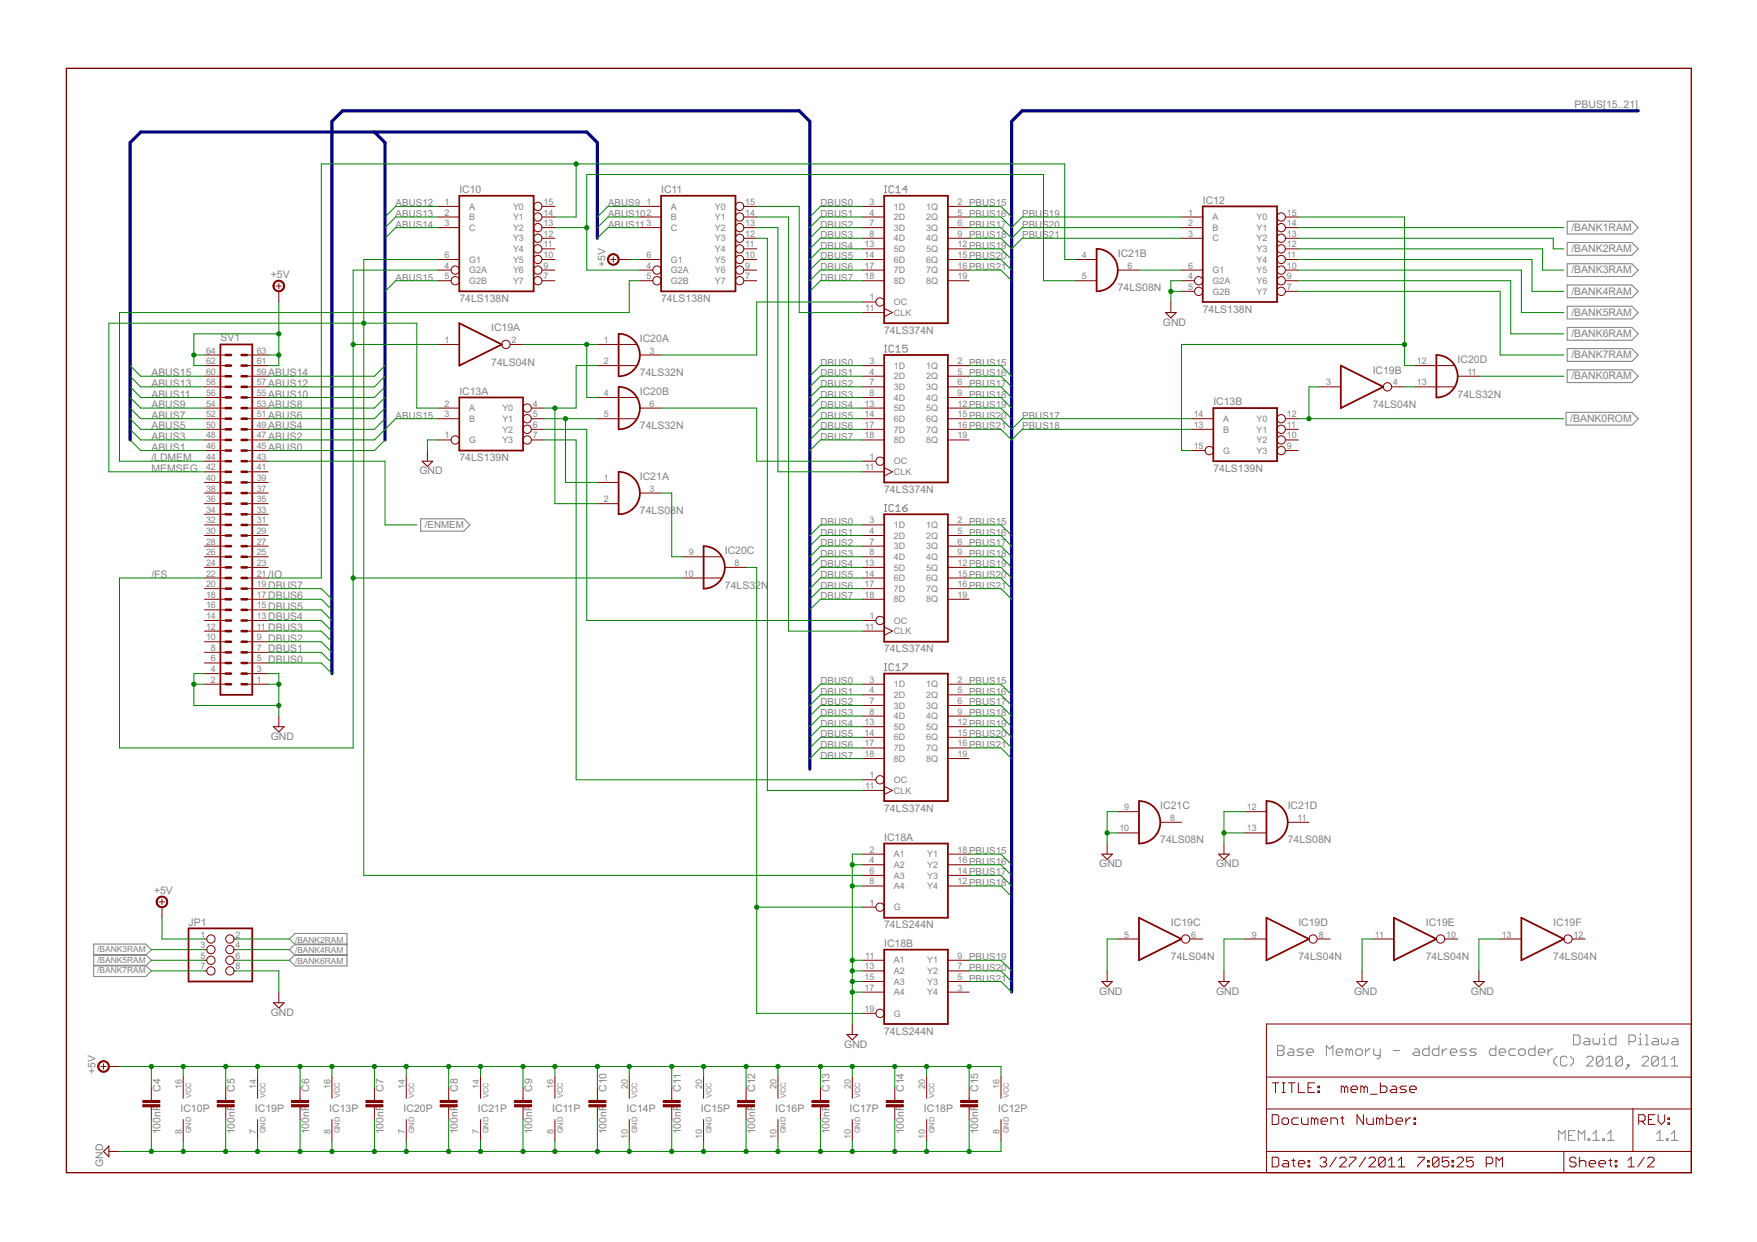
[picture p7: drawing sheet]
<svg xmlns="http://www.w3.org/2000/svg" width="420mm" height="297mm" viewBox="0 0 420 297" stroke-linecap="round" stroke-linejoin="round" font-family="sans-serif">
<defs><g id="words">
<g font-size="2.8" fill="#808080">
<text x="376.5" y="25.7">PBUS[15..21]</text>
<text x="109.8" y="46.2">IC10</text>
<text x="158.1" y="46.2">IC11</text>
<text x="287.6" y="48.7">IC12</text>
<text x="375.8" y="55.2">/BANK1RAM</text>
<text x="144.8" y="64" transform="rotate(-90 144.8 64)">+5V</text>
<text x="267.3" y="61.4">IC21B</text>
<text x="375.8" y="60.3">/BANK2RAM</text>
<text x="375.8" y="65.4">/BANK3RAM</text>
<text x="64.8" y="66.5">+5V</text>
<text x="267.3" y="69.7">74LS08N</text>
<text x="375.8" y="70.4">/BANK4RAM</text>
<text x="109.8" y="72.2">74LS138N</text>
<text x="158.1" y="72.2">74LS138N</text>
<text x="278.1" y="77.9">GND</text>
<text x="287.6" y="74.8">74LS138N</text>
<text x="375.8" y="75.5">/BANK5RAM</text>
<text x="52.7" y="81.5">SV1</text>
<text x="117.5" y="79.2">IC19A</text>
<text x="153" y="81.7">IC20A</text>
<text x="211.4" y="79.8">74LS374N</text>
<text x="375.8" y="80.6">/BANK6RAM</text>
<text x="36.2" y="90">ABUS15</text>
<text x="64.1" y="90">ABUS14</text>
<text x="117.5" y="87.4">74LS04N</text>
<text x="153" y="90">74LS32N</text>
<text x="328.3" y="89.4">IC19B</text>
<text x="348.6" y="86.8">IC20D</text>
<text x="375.8" y="85.7">/BANK7RAM</text>
<text x="36.2" y="92.5">ABUS13</text>
<text x="36.2" y="95.1">ABUS11</text>
<text x="64.1" y="92.5">ABUS12</text>
<text x="64.1" y="95.1">ABUS10</text>
<text x="109.8" y="94.4">IC13A</text>
<text x="153" y="94.4">IC20B</text>
<text x="348.6" y="95.1">74LS32N</text>
<text x="375.8" y="90.8">/BANK0RAM</text>
<text x="36.2" y="97.6">ABUS9</text>
<text x="36.2" y="100.1">ABUS7</text>
<text x="64.1" y="100.1">ABUS6</text>
<text x="64.1" y="97.6">ABUS8</text>
<text x="290.2" y="97">IC13B</text>
<text x="328.3" y="97.6">74LS04N</text>
<text x="375.5" y="100.9">/BANK0ROM</text>
<text x="36.2" y="107.8">ABUS1</text>
<text x="36.2" y="105.2">ABUS3</text>
<text x="36.2" y="102.7">ABUS5</text>
<text x="64.1" y="107.8">ABUS0</text>
<text x="64.1" y="105.2">ABUS2</text>
<text x="64.1" y="102.7">ABUS4</text>
<text x="153" y="102.7">74LS32N</text>
<text x="36.2" y="112.8">MEMSEG</text>
<text x="36.2" y="110.3">/LDMEM</text>
<text x="100.3" y="113.5">GND</text>
<text x="109.8" y="110.3">74LS139N</text>
<text x="290.2" y="112.8">74LS139N</text>
<text x="153" y="114.7">IC21A</text>
<text x="211.4" y="117.9">74LS374N</text>
<text x="153" y="123">74LS08N</text>
<text x="173.3" y="132.5">IC20C</text>
<text x="36.2" y="138.2">/FS</text>
<text x="64.1" y="143.3">DBUS6</text>
<text x="64.1" y="140.8">DBUS7</text>
<text x="64.1" y="138.2">/IO</text>
<text x="173.3" y="140.8">74LS32N</text>
<text x="64.1" y="148.4">DBUS4</text>
<text x="64.1" y="145.9">DBUS5</text>
<text x="64.1" y="153.5">DBUS2</text>
<text x="64.1" y="150.9">DBUS3</text>
<text x="64.1" y="158.6">DBUS0</text>
<text x="64.1" y="156">DBUS1</text>
<text x="211.4" y="156">74LS374N</text>
<text x="64.8" y="177">GND</text>
<text x="211.4" y="194.1">74LS374N</text>
<text x="277.5" y="193.5">IC21C</text>
<text x="307.9" y="193.5">IC21D</text>
<text x="211.4" y="201.1">IC18A</text>
<text x="277.5" y="201.7">74LS08N</text>
<text x="307.9" y="201.7">74LS08N</text>
<text x="262.9" y="207.4">GND</text>
<text x="290.8" y="207.4">GND</text>
<text x="36.8" y="213.8">+5V</text>
<text x="45.1" y="221.4">JP1</text>
<text x="280" y="221.4">IC19C</text>
<text x="310.5" y="221.4">IC19D</text>
<text x="341" y="221.4">IC19E</text>
<text x="371.4" y="221.4">IC19F</text>
<text x="211.4" y="222">74LS244N</text>
<text x="211.4" y="226.5">IC18B</text>
<text x="280" y="229.7">74LS04N</text>
<text x="310.5" y="229.7">74LS04N</text>
<text x="341" y="229.7">74LS04N</text>
<text x="371.4" y="229.7">74LS04N</text>
<text x="262.9" y="237.9">GND</text>
<text x="290.8" y="237.9">GND</text>
<text x="323.8" y="237.9">GND</text>
<text x="351.7" y="237.9">GND</text>
<text x="64.8" y="243">GND</text>
<text x="201.9" y="250.6">GND</text>
<text x="211.4" y="247.4">74LS244N</text>
<text x="22.9" y="257" transform="rotate(-90 22.9 257)">+5V</text>
<text x="38.4" y="261.2" transform="rotate(-90 38.4 261.2)">C4</text>
<text x="56.1" y="261.2" transform="rotate(-90 56.1 261.2)">C5</text>
<text x="73.9" y="261.2" transform="rotate(-90 73.9 261.2)">C6</text>
<text x="91.7" y="261.2" transform="rotate(-90 91.7 261.2)">C7</text>
<text x="109.5" y="261.2" transform="rotate(-90 109.5 261.2)">C8</text>
<text x="127.2" y="261.2" transform="rotate(-90 127.2 261.2)">C9</text>
<text x="145" y="261.2" transform="rotate(-90 145 261.2)">C10</text>
<text x="162.8" y="261.2" transform="rotate(-90 162.8 261.2)">C11</text>
<text x="180.6" y="261.2" transform="rotate(-90 180.6 261.2)">C12</text>
<text x="198.4" y="261.2" transform="rotate(-90 198.4 261.2)">C13</text>
<text x="216.1" y="261.2" transform="rotate(-90 216.1 261.2)">C14</text>
<text x="233.9" y="261.2" transform="rotate(-90 233.9 261.2)">C15</text>
<text x="43.2" y="265.9">IC10P</text>
<text x="61" y="265.9">IC19P</text>
<text x="78.7" y="265.9">IC13P</text>
<text x="96.5" y="265.9">IC20P</text>
<text x="114.3" y="265.9">IC21P</text>
<text x="132.1" y="265.9">IC11P</text>
<text x="149.8" y="265.9">IC14P</text>
<text x="167.6" y="265.9">IC15P</text>
<text x="185.4" y="265.9">IC16P</text>
<text x="203.2" y="265.9">IC17P</text>
<text x="221" y="265.9">IC18P</text>
<text x="238.7" y="265.9">IC12P</text>
<text x="38.4" y="271.3" transform="rotate(-90 38.4 271.3)">100nF</text>
<text x="56.1" y="271.3" transform="rotate(-90 56.1 271.3)">100nF</text>
<text x="73.9" y="271.3" transform="rotate(-90 73.9 271.3)">100nF</text>
<text x="91.7" y="271.3" transform="rotate(-90 91.7 271.3)">100nF</text>
<text x="109.5" y="271.3" transform="rotate(-90 109.5 271.3)">100nF</text>
<text x="127.2" y="271.3" transform="rotate(-90 127.2 271.3)">100nF</text>
<text x="145" y="271.3" transform="rotate(-90 145 271.3)">100nF</text>
<text x="162.8" y="271.3" transform="rotate(-90 162.8 271.3)">100nF</text>
<text x="180.6" y="271.3" transform="rotate(-90 180.6 271.3)">100nF</text>
<text x="198.4" y="271.3" transform="rotate(-90 198.4 271.3)">100nF</text>
<text x="216.1" y="271.3" transform="rotate(-90 216.1 271.3)">100nF</text>
<text x="233.9" y="271.3" transform="rotate(-90 233.9 271.3)">100nF</text>
<text x="24.6" y="279" transform="rotate(-90 24.6 279)">GND</text>
</g>
<g font-size="2.6" fill="#808080">
<text x="94.6" y="49.4">ABUS12</text>
<text x="94.6" y="51.9">ABUS13</text>
<text x="145.4" y="49.4">ABUS9</text>
<text x="145.4" y="51.9">ABUS102</text>
<text x="196.2" y="49.4">DBUS0</text>
<text x="196.2" y="51.9">DBUS1</text>
<text x="244.4" y="51.9">PBUS19</text>
<text x="94.6" y="54.4">ABUS14</text>
<text x="145.4" y="54.4">ABUS113</text>
<text x="196.2" y="54.4">DBUS2</text>
<text x="196.2" y="59.5">DBUS4</text>
<text x="196.2" y="57">DBUS3</text>
<text x="244.4" y="54.4">PBUS20</text>
<text x="244.4" y="57">PBUS21</text>
<text x="196.2" y="62.1">DBUS5</text>
<text x="196.2" y="64.6">DBUS6</text>
<text x="94.6" y="67.1">ABUS15</text>
<text x="196.2" y="67.1">DBUS7</text>
<text x="196.2" y="87.4">DBUS0</text>
<text x="196.2" y="90">DBUS1</text>
<text x="196.2" y="92.5">DBUS2</text>
<text x="196.2" y="95.1">DBUS3</text>
<text x="94.6" y="100.1">ABUS15</text>
<text x="196.2" y="97.6">DBUS4</text>
<text x="196.2" y="100.1">DBUS5</text>
<text x="244.4" y="100.1">PBUS17</text>
<text x="196.2" y="102.7">DBUS6</text>
<text x="196.2" y="105.2">DBUS7</text>
<text x="244.4" y="102.7">PBUS18</text>
<text x="196.2" y="125.5">DBUS0</text>
<text x="101.6" y="126.3">/ENMEM</text>
<text x="196.2" y="128.1">DBUS1</text>
<text x="196.2" y="130.6">DBUS2</text>
<text x="196.2" y="135.7">DBUS4</text>
<text x="196.2" y="133.2">DBUS3</text>
<text x="196.2" y="138.2">DBUS5</text>
<text x="196.2" y="140.8">DBUS6</text>
<text x="196.2" y="143.3">DBUS7</text>
<text x="196.2" y="163.6">DBUS0</text>
<text x="196.2" y="166.2">DBUS1</text>
<text x="196.2" y="168.7">DBUS2</text>
<text x="196.2" y="173.8">DBUS4</text>
<text x="196.2" y="171.3">DBUS3</text>
<text x="196.2" y="176.3">DBUS5</text>
<text x="196.2" y="178.9">DBUS6</text>
<text x="196.2" y="181.4">DBUS7</text>
</g>
<g font-size="2.4" fill="#808080">
<text x="106.3" y="49">1</text>
<text x="106.3" y="51.5">2</text>
<text x="112.2" y="50.1">A</text>
<text x="112.2" y="52.7">B</text>
<text x="122.7" y="52.7">Y1</text>
<text x="122.7" y="50.1">Y0</text>
<text x="130" y="51.5">14</text>
<text x="130" y="49">15</text>
<text x="154.6" y="49">1</text>
<text x="160.4" y="50.1">A</text>
<text x="160.4" y="52.7">B</text>
<text x="171" y="52.7">Y1</text>
<text x="171" y="50.1">Y0</text>
<text x="178.2" y="51.5">14</text>
<text x="178.2" y="49">15</text>
<text x="207.9" y="49">3</text>
<text x="207.9" y="51.5">4</text>
<text x="213.8" y="50.1">1D</text>
<text x="213.8" y="52.7">2D</text>
<text x="221.5" y="50.1">1Q</text>
<text x="221.5" y="52.7">2Q</text>
<text x="229" y="49">2 PBUS15</text>
<text x="229" y="51.5">5 PBUS16</text>
<text x="284.1" y="51.5">1</text>
<text x="290" y="52.7">A</text>
<text x="300.5" y="52.7">Y0</text>
<text x="307.7" y="51.5">15</text>
<text x="106.3" y="54.1">3</text>
<text x="112.2" y="55.2">C</text>
<text x="122.7" y="57.7">Y3</text>
<text x="122.7" y="55.2">Y2</text>
<text x="130" y="59.2">11</text>
<text x="130" y="56.6">12</text>
<text x="130" y="54.1">13</text>
<text x="160.4" y="55.2">C</text>
<text x="171" y="57.7">Y3</text>
<text x="171" y="55.2">Y2</text>
<text x="178.2" y="59.2">11</text>
<text x="178.2" y="56.6">12</text>
<text x="178.2" y="54.1">13</text>
<text x="206.7" y="59.2">13</text>
<text x="207.9" y="54.1">7</text>
<text x="207.9" y="56.6">8</text>
<text x="213.8" y="55.2">3D</text>
<text x="213.8" y="57.7">4D</text>
<text x="221.5" y="55.2">3Q</text>
<text x="221.5" y="57.7">4Q</text>
<text x="229" y="54.1">6 PBUS17</text>
<text x="229" y="56.6">9 PBUS18</text>
<text x="229" y="59.2">12PBUS19</text>
<text x="284.1" y="54.1">2</text>
<text x="284.1" y="56.6">3</text>
<text x="290" y="55.2">B</text>
<text x="290" y="57.7">C</text>
<text x="300.5" y="57.7">Y2</text>
<text x="300.5" y="55.2">Y1</text>
<text x="307.7" y="59.2">12</text>
<text x="307.7" y="56.6">13</text>
<text x="307.7" y="54.1">14</text>
<text x="106.3" y="64.2">4</text>
<text x="106.3" y="61.7">6</text>
<text x="112.2" y="65.4">G2A</text>
<text x="112.2" y="62.8">G1</text>
<text x="122.7" y="65.4">Y6</text>
<text x="122.7" y="62.8">Y5</text>
<text x="122.7" y="60.3">Y4</text>
<text x="130" y="64.2">9</text>
<text x="130" y="61.7">10</text>
<text x="154.6" y="64.2">4</text>
<text x="154.6" y="61.7">6</text>
<text x="160.4" y="65.4">G2A</text>
<text x="160.4" y="62.8">G1</text>
<text x="171" y="65.4">Y6</text>
<text x="171" y="62.8">Y5</text>
<text x="171" y="60.3">Y4</text>
<text x="178.2" y="64.2">9</text>
<text x="178.2" y="61.7">10</text>
<text x="206.7" y="61.7">14</text>
<text x="206.7" y="64.2">17</text>
<text x="213.8" y="60.3">5D</text>
<text x="213.8" y="62.8">6D</text>
<text x="213.8" y="65.4">7D</text>
<text x="221.5" y="60.3">5Q</text>
<text x="221.5" y="62.8">6Q</text>
<text x="221.5" y="65.4">7Q</text>
<text x="229" y="61.7">15PBUS20</text>
<text x="229" y="64.2">16PBUS21</text>
<text x="258.7" y="61.7">4</text>
<text x="269.6" y="64.2">6</text>
<text x="284.1" y="64.2">6</text>
<text x="290" y="65.4">G1</text>
<text x="300.5" y="65.4">Y5</text>
<text x="300.5" y="62.8">Y4</text>
<text x="300.5" y="60.3">Y3</text>
<text x="307.7" y="64.2">10</text>
<text x="307.7" y="61.7">11</text>
<text x="106.3" y="66.8">5</text>
<text x="112.2" y="67.9">G2B</text>
<text x="122.7" y="67.9">Y7</text>
<text x="130" y="66.8">7</text>
<text x="154.6" y="66.8">5</text>
<text x="160.4" y="67.9">G2B</text>
<text x="171" y="67.9">Y7</text>
<text x="178.2" y="66.8">7</text>
<text x="206.7" y="66.8">18</text>
<text x="207.9" y="71.9">1</text>
<text x="213.8" y="67.9">8D</text>
<text x="221.5" y="67.9">8Q</text>
<text x="229" y="66.8">19</text>
<text x="258.7" y="66.8">5</text>
<text x="284.1" y="66.8">4</text>
<text x="284.1" y="69.3">5</text>
<text x="290" y="67.9">G2A</text>
<text x="290" y="70.4">G2B</text>
<text x="300.5" y="70.4">Y7</text>
<text x="300.5" y="67.9">Y6</text>
<text x="307.7" y="69.3">7</text>
<text x="307.7" y="66.8">9</text>
<text x="206.9" y="74.4">11</text>
<text x="213.8" y="73">OC</text>
<text x="213.8" y="75.5">CLK</text>
<text x="106.3" y="82">1</text>
<text x="122.3" y="82">2</text>
<text x="144.4" y="82">1</text>
<text x="49.3" y="89.6">60</text>
<text x="49.3" y="87.1">62</text>
<text x="49.3" y="84.6">64</text>
<text x="61.4" y="89.6">59</text>
<text x="61.4" y="87.1">61</text>
<text x="61.4" y="84.6">63</text>
<text x="144.4" y="87.1">2</text>
<text x="155.4" y="84.6">3</text>
<text x="207.9" y="87.1">3</text>
<text x="207.9" y="89.6">4</text>
<text x="213.8" y="88.2">1D</text>
<text x="221.5" y="88.2">1Q</text>
<text x="229" y="87.1">2 PBUS15</text>
<text x="229" y="89.6">5 PBUS16</text>
<text x="338.8" y="87.1">12</text>
<text x="350.9" y="89.6">11</text>
<text x="49.3" y="94.7">56</text>
<text x="49.3" y="92.2">58</text>
<text x="61.4" y="94.7">55</text>
<text x="61.4" y="92.2">57</text>
<text x="144.4" y="94.7">4</text>
<text x="207.9" y="92.2">7</text>
<text x="207.9" y="94.7">8</text>
<text x="213.8" y="90.8">2D</text>
<text x="213.8" y="93.3">3D</text>
<text x="213.8" y="95.8">4D</text>
<text x="221.5" y="90.8">2Q</text>
<text x="221.5" y="93.3">3Q</text>
<text x="221.5" y="95.8">4Q</text>
<text x="229" y="92.2">6 PBUS17</text>
<text x="229" y="94.7">9 PBUS18</text>
<text x="317.1" y="92.2">3</text>
<text x="333.1" y="92.2">4</text>
<text x="338.8" y="92.2">13</text>
<text x="49.3" y="99.8">52</text>
<text x="49.3" y="97.3">54</text>
<text x="61.4" y="99.8">51</text>
<text x="61.4" y="97.3">53</text>
<text x="106.3" y="97.3">2</text>
<text x="106.3" y="99.8">3</text>
<text x="112.2" y="98.4">A</text>
<text x="112.2" y="100.9">B</text>
<text x="120.2" y="98.4">Y0</text>
<text x="120.2" y="100.9">Y1</text>
<text x="127.4" y="97.3">4</text>
<text x="127.4" y="99.8">5</text>
<text x="144.4" y="99.8">5</text>
<text x="155.4" y="97.3">6</text>
<text x="206.7" y="97.3">13</text>
<text x="206.7" y="99.8">14</text>
<text x="213.8" y="98.4">5D</text>
<text x="213.8" y="100.9">6D</text>
<text x="221.5" y="98.4">5Q</text>
<text x="221.5" y="100.9">6Q</text>
<text x="229" y="97.3">12PBUS19</text>
<text x="229" y="99.8">15PBUS20</text>
<text x="285.5" y="99.8">14</text>
<text x="292.5" y="100.9">A</text>
<text x="300.5" y="100.9">Y0</text>
<text x="307.7" y="99.8">12</text>
<text x="49.3" y="107.4">46</text>
<text x="49.3" y="104.9">48</text>
<text x="49.3" y="102.3">50</text>
<text x="61.4" y="107.4">45</text>
<text x="61.4" y="104.9">47</text>
<text x="61.4" y="102.3">49</text>
<text x="106.3" y="104.9">1</text>
<text x="112.2" y="106">G</text>
<text x="120.2" y="103.4">Y2</text>
<text x="120.2" y="106">Y3</text>
<text x="127.4" y="102.3">6</text>
<text x="127.4" y="104.9">7</text>
<text x="206.7" y="102.3">17</text>
<text x="206.7" y="104.9">18</text>
<text x="213.8" y="103.4">7D</text>
<text x="213.8" y="106">8D</text>
<text x="221.5" y="103.4">7Q</text>
<text x="221.5" y="106">8Q</text>
<text x="229" y="102.3">16PBUS21</text>
<text x="229" y="104.9">19</text>
<text x="285.5" y="107.4">15</text>
<text x="285.5" y="102.3">13</text>
<text x="292.5" y="103.4">B</text>
<text x="300.5" y="103.4">Y1</text>
<text x="300.5" y="106">Y2</text>
<text x="307.7" y="102.3">11</text>
<text x="307.7" y="104.9">10</text>
<text x="307.7" y="107.4">9</text>
<text x="49.3" y="112.5">42</text>
<text x="49.3" y="110">44</text>
<text x="61.4" y="112.5">41</text>
<text x="61.4" y="110">43</text>
<text x="206.9" y="112.5">11</text>
<text x="207.9" y="110">1</text>
<text x="213.8" y="111.1">OC</text>
<text x="213.8" y="113.6">CLK</text>
<text x="292.5" y="108.5">G</text>
<text x="300.5" y="108.5">Y3</text>
<text x="49.3" y="117.6">38</text>
<text x="49.3" y="115">40</text>
<text x="61.4" y="117.6">37</text>
<text x="61.4" y="115">39</text>
<text x="144.4" y="115">1</text>
<text x="155.4" y="117.6">3</text>
<text x="49.3" y="125.2">32</text>
<text x="49.3" y="122.6">34</text>
<text x="49.3" y="120.1">36</text>
<text x="61.4" y="125.2">31</text>
<text x="61.4" y="122.6">33</text>
<text x="61.4" y="120.1">35</text>
<text x="144.4" y="120.1">2</text>
<text x="207.9" y="125.2">3</text>
<text x="229" y="125.2">2 PBUS15</text>
<text x="49.3" y="130.3">28</text>
<text x="49.3" y="127.7">30</text>
<text x="61.4" y="130.3">27</text>
<text x="61.4" y="127.7">29</text>
<text x="207.9" y="127.7">4</text>
<text x="207.9" y="130.3">7</text>
<text x="213.8" y="126.3">1D</text>
<text x="213.8" y="128.8">2D</text>
<text x="213.8" y="131.4">3D</text>
<text x="221.5" y="126.3">1Q</text>
<text x="221.5" y="128.8">2Q</text>
<text x="221.5" y="131.4">3Q</text>
<text x="229" y="127.7">5 PBUS16</text>
<text x="229" y="130.3">6 PBUS17</text>
<text x="49.3" y="137.9">22</text>
<text x="49.3" y="135.3">24</text>
<text x="49.3" y="132.8">26</text>
<text x="61.4" y="137.9">21</text>
<text x="61.4" y="135.3">23</text>
<text x="61.4" y="132.8">25</text>
<text x="163.5" y="137.9">10</text>
<text x="164.7" y="132.8">9</text>
<text x="175.7" y="135.3">8</text>
<text x="206.7" y="135.3">13</text>
<text x="206.7" y="137.9">14</text>
<text x="207.9" y="132.8">8</text>
<text x="213.8" y="133.9">4D</text>
<text x="213.8" y="136.5">5D</text>
<text x="221.5" y="133.9">4Q</text>
<text x="221.5" y="136.5">5Q</text>
<text x="229" y="132.8">9 PBUS18</text>
<text x="229" y="135.3">12PBUS19</text>
<text x="229" y="137.9">15PBUS20</text>
<text x="49.3" y="143">18</text>
<text x="49.3" y="140.4">20</text>
<text x="61.4" y="143">17</text>
<text x="61.4" y="140.4">19</text>
<text x="206.7" y="140.4">17</text>
<text x="206.7" y="143">18</text>
<text x="213.8" y="139">6D</text>
<text x="213.8" y="141.5">7D</text>
<text x="221.5" y="139">6Q</text>
<text x="221.5" y="141.5">7Q</text>
<text x="229" y="140.4">16PBUS21</text>
<text x="229" y="143">19</text>
<text x="49.3" y="148">14</text>
<text x="49.3" y="145.5">16</text>
<text x="61.4" y="148">13</text>
<text x="61.4" y="145.5">15</text>
<text x="207.9" y="148">1</text>
<text x="213.8" y="149.2">OC</text>
<text x="213.8" y="144.1">8D</text>
<text x="221.5" y="144.1">8Q</text>
<text x="49.3" y="153.1">10</text>
<text x="49.3" y="150.6">12</text>
<text x="50.4" y="155.7">8</text>
<text x="61.4" y="155.7">7</text>
<text x="61.4" y="153.1">9</text>
<text x="61.4" y="150.6">11</text>
<text x="206.9" y="150.6">11</text>
<text x="213.8" y="151.7">CLK</text>
<text x="50.4" y="160.7">4</text>
<text x="50.4" y="158.2">6</text>
<text x="61.4" y="160.7">3</text>
<text x="61.4" y="158.2">5</text>
<text x="50.4" y="163.3">2</text>
<text x="61.4" y="163.3">1</text>
<text x="207.9" y="163.3">3</text>
<text x="207.9" y="165.8">4</text>
<text x="213.8" y="164.4">1D</text>
<text x="213.8" y="166.9">2D</text>
<text x="221.5" y="164.4">1Q</text>
<text x="221.5" y="166.9">2Q</text>
<text x="229" y="163.3">2 PBUS15</text>
<text x="229" y="165.8">5 PBUS16</text>
<text x="206.7" y="173.4">13</text>
<text x="207.9" y="168.4">7</text>
<text x="207.9" y="170.9">8</text>
<text x="213.8" y="169.5">3D</text>
<text x="213.8" y="172">4D</text>
<text x="221.5" y="169.5">3Q</text>
<text x="221.5" y="172">4Q</text>
<text x="229" y="168.4">6 PBUS17</text>
<text x="229" y="170.9">9 PBUS18</text>
<text x="229" y="173.4">12PBUS19</text>
<text x="206.7" y="176">14</text>
<text x="206.7" y="178.5">17</text>
<text x="213.8" y="174.6">5D</text>
<text x="213.8" y="177.1">6D</text>
<text x="213.8" y="179.6">7D</text>
<text x="221.5" y="174.6">5Q</text>
<text x="221.5" y="177.1">6Q</text>
<text x="221.5" y="179.6">7Q</text>
<text x="229" y="176">15PBUS20</text>
<text x="229" y="178.5">16PBUS21</text>
<text x="206.7" y="181.1">18</text>
<text x="213.8" y="182.2">8D</text>
<text x="221.5" y="182.2">8Q</text>
<text x="229" y="181.1">19</text>
<text x="206.9" y="188.7">11</text>
<text x="207.9" y="186.1">1</text>
<text x="213.8" y="187.3">OC</text>
<text x="213.8" y="189.8">CLK</text>
<text x="268.9" y="193.8">9</text>
<text x="279.8" y="196.3">8</text>
<text x="298.1" y="193.8">12</text>
<text x="310.3" y="196.3">11</text>
<text x="207.9" y="203.9">2</text>
<text x="229" y="203.9">18PBUS15</text>
<text x="267.7" y="198.8">10</text>
<text x="298.1" y="198.8">13</text>
<text x="207.9" y="206.5">4</text>
<text x="207.9" y="209">6</text>
<text x="213.8" y="205">A1</text>
<text x="213.8" y="207.6">A2</text>
<text x="221.7" y="207.6">Y2</text>
<text x="221.7" y="205">Y1</text>
<text x="229" y="209">14PBUS17</text>
<text x="229" y="206.5">16PBUS16</text>
<text x="207.9" y="211.5">8</text>
<text x="213.8" y="210.1">A3</text>
<text x="213.8" y="212.7">A4</text>
<text x="221.7" y="212.7">Y4</text>
<text x="221.7" y="210.1">Y3</text>
<text x="229" y="211.5">12PBUS18</text>
<text x="207.9" y="216.6">1</text>
<text x="213.8" y="217.7">G</text>
<text x="47.9" y="224.2">1</text>
<text x="47.9" y="226.8">3</text>
<text x="56.3" y="224.2">2</text>
<text x="56.3" y="226.8">4</text>
<text x="268.9" y="224.2">5</text>
<text x="284.9" y="224.2">6</text>
<text x="299.3" y="224.2">9</text>
<text x="315.4" y="224.2">8</text>
<text x="328.8" y="224.2">11</text>
<text x="345.8" y="224.2">10</text>
<text x="359.1" y="224.2">13</text>
<text x="376.3" y="224.2">12</text>
<text x="47.9" y="229.3">5</text>
<text x="47.9" y="231.8">7</text>
<text x="56.3" y="229.3">6</text>
<text x="56.3" y="231.8">8</text>
<text x="206.7" y="231.8">13</text>
<text x="206.9" y="229.3">11</text>
<text x="213.8" y="230.4">A1</text>
<text x="213.8" y="233">A2</text>
<text x="221.7" y="233">Y2</text>
<text x="221.7" y="230.4">Y1</text>
<text x="229" y="231.8">7 PBUS20</text>
<text x="229" y="229.3">9 PBUS19</text>
<text x="206.7" y="234.4">15</text>
<text x="206.7" y="236.9">17</text>
<text x="213.8" y="235.5">A3</text>
<text x="213.8" y="238">A4</text>
<text x="221.7" y="238">Y4</text>
<text x="221.7" y="235.5">Y3</text>
<text x="229" y="236.9">3</text>
<text x="229" y="234.4">5 PBUS21</text>
<text x="206.7" y="242">19</text>
<text x="213.8" y="243.1">G</text>
<text x="43.5" y="260.3" transform="rotate(-90 43.5 260.3)">16</text>
<text x="61.2" y="260.3" transform="rotate(-90 61.2 260.3)">14</text>
<text x="79" y="260.3" transform="rotate(-90 79 260.3)">16</text>
<text x="96.8" y="260.3" transform="rotate(-90 96.8 260.3)">14</text>
<text x="114.6" y="260.3" transform="rotate(-90 114.6 260.3)">14</text>
<text x="132.3" y="260.3" transform="rotate(-90 132.3 260.3)">16</text>
<text x="150.1" y="260.3" transform="rotate(-90 150.1 260.3)">20</text>
<text x="167.9" y="260.3" transform="rotate(-90 167.9 260.3)">20</text>
<text x="185.7" y="260.3" transform="rotate(-90 185.7 260.3)">20</text>
<text x="203.5" y="260.3" transform="rotate(-90 203.5 260.3)">20</text>
<text x="221.2" y="260.3" transform="rotate(-90 221.2 260.3)">20</text>
<text x="239" y="260.3" transform="rotate(-90 239 260.3)">16</text>
<text x="43.5" y="271.3" transform="rotate(-90 43.5 271.3)">8</text>
<text x="61.2" y="271.3" transform="rotate(-90 61.2 271.3)">7</text>
<text x="79" y="271.3" transform="rotate(-90 79 271.3)">8</text>
<text x="96.8" y="271.3" transform="rotate(-90 96.8 271.3)">7</text>
<text x="114.6" y="271.3" transform="rotate(-90 114.6 271.3)">7</text>
<text x="132.3" y="271.3" transform="rotate(-90 132.3 271.3)">8</text>
<text x="150.1" y="272.5" transform="rotate(-90 150.1 272.5)">10</text>
<text x="167.9" y="272.5" transform="rotate(-90 167.9 272.5)">10</text>
<text x="185.7" y="272.5" transform="rotate(-90 185.7 272.5)">10</text>
<text x="203.5" y="272.5" transform="rotate(-90 203.5 272.5)">10</text>
<text x="221.2" y="272.5" transform="rotate(-90 221.2 272.5)">10</text>
<text x="239" y="271.3" transform="rotate(-90 239 271.3)">8</text>
</g>
<g font-size="2.2" fill="#808080">
<text x="23.2" y="227.7">/BANK3RAM</text>
<text x="70.6" y="225.4">/BANK2RAM</text>
<text x="70.6" y="228">/BANK4RAM</text>
<text x="23.2" y="230.2">/BANK5RAM</text>
<text x="23.2" y="232.8">/BANK7RAM</text>
<text x="70.6" y="230.5">/BANK6RAM</text>
</g>
<g font-size="2" fill="#808080">
<text x="45.7" y="262.7" transform="rotate(-90 45.7 262.7)">VCC</text>
<text x="63.5" y="262.7" transform="rotate(-90 63.5 262.7)">VCC</text>
<text x="81.3" y="262.7" transform="rotate(-90 81.3 262.7)">VCC</text>
<text x="99" y="262.7" transform="rotate(-90 99 262.7)">VCC</text>
<text x="116.8" y="262.7" transform="rotate(-90 116.8 262.7)">VCC</text>
<text x="134.6" y="262.7" transform="rotate(-90 134.6 262.7)">VCC</text>
<text x="152.4" y="262.7" transform="rotate(-90 152.4 262.7)">VCC</text>
<text x="170.2" y="262.7" transform="rotate(-90 170.2 262.7)">VCC</text>
<text x="187.9" y="262.7" transform="rotate(-90 187.9 262.7)">VCC</text>
<text x="205.7" y="262.7" transform="rotate(-90 205.7 262.7)">VCC</text>
<text x="223.5" y="262.7" transform="rotate(-90 223.5 262.7)">VCC</text>
<text x="241.3" y="262.7" transform="rotate(-90 241.3 262.7)">VCC</text>
<text x="45.7" y="271.1" transform="rotate(-90 45.7 271.1)">GND</text>
<text x="63.5" y="271.1" transform="rotate(-90 63.5 271.1)">GND</text>
<text x="81.3" y="271.1" transform="rotate(-90 81.3 271.1)">GND</text>
<text x="99" y="271.1" transform="rotate(-90 99 271.1)">GND</text>
<text x="116.8" y="271.1" transform="rotate(-90 116.8 271.1)">GND</text>
<text x="134.6" y="271.1" transform="rotate(-90 134.6 271.1)">GND</text>
<text x="152.4" y="271.1" transform="rotate(-90 152.4 271.1)">GND</text>
<text x="170.2" y="271.1" transform="rotate(-90 170.2 271.1)">GND</text>
<text x="187.9" y="271.1" transform="rotate(-90 187.9 271.1)">GND</text>
<text x="205.7" y="271.1" transform="rotate(-90 205.7 271.1)">GND</text>
<text x="223.5" y="271.1" transform="rotate(-90 223.5 271.1)">GND</text>
<text x="241.3" y="271.1" transform="rotate(-90 241.3 271.1)">GND</text>
</g>
</g></defs>
<g fill="#808080" stroke="#808080" stroke-width=".24">
<path d="M305.5 250.1v2.3z"/>
<path d="M305.5 250.1h1.2z"/>
<path d="M306.7 250.1l.4 .4z"/>
<path d="M307.1 250.5v.4z"/>
<path d="M306.7 251.2l.4-.3z"/>
<path d="M306.7 251.2l.4 .5z"/>
<path d="M307.1 251.7v.3z"/>
<path d="M306.7 252.4l.4-.4z"/>
<path d="M305.5 252.4h1.2z"/>
<path d="M305.5 251.2h1.2z"/>
<path d="M308.2 250.9h.8z"/>
<path d="M309 250.9l.4 .3z"/>
<path d="M309.4 251.2v1.2z"/>
<path d="M308.2 252.4h1.2z"/>
<path d="M307.8 252l.4 .4z"/>
<path d="M307.8 252l.4-.3z"/>
<path d="M308.2 251.7h1.2z"/>
<path d="M310.2 252.4h1.1z"/>
<path d="M311.3 252.4l.4-.4z"/>
<path d="M311.3 251.7l.4 .3z"/>
<path d="M310.6 251.7h.7z"/>
<path d="M310.2 251.2l.4 .5z"/>
<path d="M310.2 251.2l.4-.3z"/>
<path d="M310.6 250.9h1.1z"/>
<path d="M312.9 252.4h.8z"/>
<path d="M312.5 252l.4 .4z"/>
<path d="M312.5 251.2v.8z"/>
<path d="M312.5 251.2l.4-.3z"/>
<path d="M312.9 250.9h.8z"/>
<path d="M313.7 250.9l.4 .3z"/>
<path d="M314.1 251.2v.5z"/>
<path d="M312.5 251.7h1.6z"/>
<path d="M317.2 250.1v2.3z"/>
<path d="M317.2 250.1l.8 .8z"/>
<path d="M318 250.9l.7-.8z"/>
<path d="M318.7 250.1v2.3z"/>
<path d="M319.9 252.4h.8z"/>
<path d="M319.5 252l.4 .4z"/>
<path d="M319.5 251.2v.8z"/>
<path d="M319.5 251.2l.4-.3z"/>
<path d="M319.9 250.9h.8z"/>
<path d="M320.7 250.9l.4 .3z"/>
<path d="M321.1 251.2v.5z"/>
<path d="M319.5 251.7h1.6z"/>
<path d="M321.9 250.9v1.5z"/>
<path d="M321.9 250.9h.4z"/>
<path d="M322.3 250.9l.3 .3z"/>
<path d="M322.6 251.2v1.2z"/>
<path d="M322.6 251.2l.4-.3z"/>
<path d="M323 250.9l.4 .3z"/>
<path d="M323.4 251.2v1.2z"/>
<path d="M324.6 252.4h.8z"/>
<path d="M325.4 252.4l.4-.4z"/>
<path d="M325.8 251.2v.8z"/>
<path d="M325.4 250.9l.4 .3z"/>
<path d="M324.6 250.9h.8z"/>
<path d="M324.6 250.9l-.4 .3z"/>
<path d="M324.2 251.2v.8z"/>
<path d="M324.2 252l.4 .4z"/>
<path d="M326.5 250.9v1.5z"/>
<path d="M326.5 251.7l.8-.8z"/>
<path d="M327.3 250.9h.4z"/>
<path d="M328.5 250.9v1.1z"/>
<path d="M328.5 252l.4 .4z"/>
<path d="M328.9 252.4h1.2z"/>
<path d="M330.1 250.9v1.9z"/>
<path d="M330.1 252.8l-.4 .4z"/>
<path d="M329.3 253.2h.4z"/>
<path d="M333.2 251.2h1.5z"/>
<path d="M338.2 250.9h.8z"/>
<path d="M339 250.9l.4 .3z"/>
<path d="M339.4 251.2v1.2z"/>
<path d="M338.2 252.4h1.2z"/>
<path d="M337.8 252l.4 .4z"/>
<path d="M337.8 252l.4-.3z"/>
<path d="M338.2 251.7h1.2z"/>
<path d="M341.7 250.1v2.3z"/>
<path d="M340.6 252.4h1.1z"/>
<path d="M340.2 252l.4 .4z"/>
<path d="M340.2 251.2v.8z"/>
<path d="M340.2 251.2l.4-.3z"/>
<path d="M340.6 250.9h1.1z"/>
<path d="M344.1 250.1v2.3z"/>
<path d="M342.9 252.4h1.2z"/>
<path d="M342.5 252l.4 .4z"/>
<path d="M342.5 251.2v.8z"/>
<path d="M342.5 251.2l.4-.3z"/>
<path d="M342.9 250.9h1.2z"/>
<path d="M344.9 250.9v1.5z"/>
<path d="M344.9 251.7l.8-.8z"/>
<path d="M345.7 250.9h.3z"/>
<path d="M347.2 252.4h.8z"/>
<path d="M346.8 252l.4 .4z"/>
<path d="M346.8 251.2v.8z"/>
<path d="M346.8 251.2l.4-.3z"/>
<path d="M347.2 250.9h.8z"/>
<path d="M348 250.9l.4 .3z"/>
<path d="M348.4 251.2v.5z"/>
<path d="M346.8 251.7h1.6z"/>
<path d="M349.1 252.4h1.2z"/>
<path d="M350.3 252.4l.4-.4z"/>
<path d="M350.3 251.7l.4 .3z"/>
<path d="M349.5 251.7h.8z"/>
<path d="M349.1 251.2l.4 .5z"/>
<path d="M349.1 251.2l.4-.3z"/>
<path d="M349.5 250.9h1.2z"/>
<path d="M351.5 252.4h1.2z"/>
<path d="M352.7 252.4l.3-.4z"/>
<path d="M352.7 251.7l.3 .3z"/>
<path d="M351.9 251.7h.8z"/>
<path d="M351.5 251.2l.4 .5z"/>
<path d="M351.5 251.2l.4-.3z"/>
<path d="M351.9 250.9h1.1z"/>
<path d="M357.7 250.1v2.3z"/>
<path d="M356.6 252.4h1.1z"/>
<path d="M356.2 252l.4 .4z"/>
<path d="M356.2 251.2v.8z"/>
<path d="M356.2 251.2l.4-.3z"/>
<path d="M356.6 250.9h1.1z"/>
<path d="M358.9 252.4h.8z"/>
<path d="M358.5 252l.4 .4z"/>
<path d="M358.5 251.2v.8z"/>
<path d="M358.5 251.2l.4-.3z"/>
<path d="M358.9 250.9h.8z"/>
<path d="M359.7 250.9l.4 .3z"/>
<path d="M360.1 251.2v.5z"/>
<path d="M358.5 251.7h1.6z"/>
<path d="M361.2 250.9h1.2z"/>
<path d="M361.2 250.9l-.4 .3z"/>
<path d="M360.8 251.2v.8z"/>
<path d="M360.8 252l.4 .4z"/>
<path d="M361.2 252.4h1.2z"/>
<path d="M363.6 252.4h.7z"/>
<path d="M364.3 252.4l.4-.4z"/>
<path d="M364.7 251.2v.8z"/>
<path d="M364.3 250.9l.4 .3z"/>
<path d="M363.6 250.9h.7z"/>
<path d="M363.2 251.2l.4-.3z"/>
<path d="M363.2 251.2v.8z"/>
<path d="M363.2 252l.4 .4z"/>
<path d="M367.1 250.1v2.3z"/>
<path d="M365.9 252.4h1.2z"/>
<path d="M365.5 252l.4 .4z"/>
<path d="M365.5 251.2v.8z"/>
<path d="M365.5 251.2l.4-.3z"/>
<path d="M365.9 250.9h1.2z"/>
<path d="M368.2 252.4h.8z"/>
<path d="M367.9 252l.3 .4z"/>
<path d="M367.9 251.2v.8z"/>
<path d="M367.9 251.2l.3-.3z"/>
<path d="M368.2 250.9h.8z"/>
<path d="M369 250.9l.4 .3z"/>
<path d="M369.4 251.2v.5z"/>
<path d="M367.9 251.7h1.5z"/>
<path d="M370.2 250.9v1.5z"/>
<path d="M371 250.9l-.8 .8z"/>
<path d="M371 250.9h.4z"/>
<path d="M376.3 247.5v2.4z"/>
<path d="M376.3 249.9h1.1z"/>
<path d="M377.4 249.9l.4-.4z"/>
<path d="M377.8 247.9v1.6z"/>
<path d="M377.4 247.5l.4 .4z"/>
<path d="M376.3 247.5h1.1z"/>
<path d="M379 248.3h.8z"/>
<path d="M379.8 248.3l.4 .4z"/>
<path d="M380.2 248.7v1.2z"/>
<path d="M379 249.9h1.2z"/>
<path d="M378.6 249.5l.4 .4z"/>
<path d="M378.6 249.5l.4-.4z"/>
<path d="M379 249.1h1.2z"/>
<path d="M381 248.3v1.2z"/>
<path d="M381 249.5l.4 .4z"/>
<path d="M381.4 249.9l.3-.4z"/>
<path d="M381.7 249.5l.4 .4z"/>
<path d="M382.1 249.9l.4-.4z"/>
<path d="M382.5 248.3v1.2z"/>
<path d="M383.3 248.3h.4z"/>
<path d="M383.7 248.3v1.6z"/>
<path d="M383.3 249.9h.8z"/>
<path d="M383.7 247.2v.3z"/>
<path d="M386.4 247.5v2.4z"/>
<path d="M385.3 249.9h1.1z"/>
<path d="M384.9 249.5l.4 .4z"/>
<path d="M384.9 248.7v.8z"/>
<path d="M384.9 248.7l.4-.4z"/>
<path d="M385.3 248.3h1.1z"/>
<path d="M389.5 247.5v2.4z"/>
<path d="M389.5 247.5h1.2z"/>
<path d="M390.7 247.5l.4 .4z"/>
<path d="M391.1 247.9v.8z"/>
<path d="M391.1 248.7l-.4 .4z"/>
<path d="M389.5 249.1h1.2z"/>
<path d="M391.9 248.3h.4z"/>
<path d="M392.3 248.3v1.6z"/>
<path d="M391.9 249.9h.8z"/>
<path d="M392.3 247.2v.3z"/>
<path d="M393.4 247.5h.4z"/>
<path d="M393.8 247.5v2.4z"/>
<path d="M393.4 249.9h.8z"/>
<path d="M395.4 248.3h.8z"/>
<path d="M396.2 248.3l.4 .4z"/>
<path d="M396.6 248.7v1.2z"/>
<path d="M395.4 249.9h1.2z"/>
<path d="M395 249.5l.4 .4z"/>
<path d="M395 249.5l.4-.4z"/>
<path d="M395.4 249.1h1.2z"/>
<path d="M397.3 248.3v1.2z"/>
<path d="M397.3 249.5l.4 .4z"/>
<path d="M397.7 249.9l.4-.4z"/>
<path d="M398.1 249.5l.4 .4z"/>
<path d="M398.5 249.9l.4-.4z"/>
<path d="M398.9 248.3v1.2z"/>
<path d="M400 248.3h.8z"/>
<path d="M400.8 248.3l.4 .4z"/>
<path d="M401.2 248.7v1.2z"/>
<path d="M400 249.9h1.2z"/>
<path d="M399.7 249.5l.3 .4z"/>
<path d="M399.7 249.5l.3-.4z"/>
<path d="M400 249.1h1.2z"/>
<path d="M371.6 254.2l.8 .8z"/>
<path d="M371.6 253.4v.8z"/>
<path d="M371.6 253.4l.8-.8z"/>
<path d="M374.3 252.6l.4 .4z"/>
<path d="M373.5 252.6h.8z"/>
<path d="M373.5 252.6l-.3 .4z"/>
<path d="M373.2 253v1.6z"/>
<path d="M373.2 254.6l.3 .4z"/>
<path d="M373.5 255h.8z"/>
<path d="M374.3 255l.4-.4z"/>
<path d="M375.5 255l.8-.8z"/>
<path d="M376.3 253.4v.8z"/>
<path d="M375.5 252.6l.8 .8z"/>
<path d="M379.4 255h1.6z"/>
<path d="M379.4 255l1.6-1.6z"/>
<path d="M381 253v.4z"/>
<path d="M380.6 252.6l.4 .4z"/>
<path d="M379.8 252.6h.8z"/>
<path d="M379.4 253l.4-.4z"/>
<path d="M381.7 253v1.6z"/>
<path d="M381.7 253l.4-.4z"/>
<path d="M382.1 252.6h.8z"/>
<path d="M382.9 252.6l.4 .4z"/>
<path d="M383.3 253v1.6z"/>
<path d="M382.9 255l.4-.4z"/>
<path d="M382.1 255h.8z"/>
<path d="M381.7 254.6l.4 .4z"/>
<path d="M381.7 254.6l1.6-1.6z"/>
<path d="M384.1 253.4l.8-.8z"/>
<path d="M384.9 252.6v2.4z"/>
<path d="M384.1 255h1.5z"/>
<path d="M386.4 253v1.6z"/>
<path d="M386.4 253l.4-.4z"/>
<path d="M386.8 252.6h.8z"/>
<path d="M387.6 252.6l.4 .4z"/>
<path d="M388 253v1.6z"/>
<path d="M387.6 255l.4-.4z"/>
<path d="M386.8 255h.8z"/>
<path d="M386.4 254.6l.4 .4z"/>
<path d="M386.4 254.6l1.6-1.6z"/>
<path d="M388.7 255.7l.8-.7z"/>
<path d="M389.5 254.6v.4z"/>
<path d="M389.1 254.6h.4z"/>
<path d="M389.1 254.6v.4z"/>
<path d="M389.1 255h.4z"/>
<path d="M392.7 255h1.5z"/>
<path d="M392.7 255l1.5-1.6z"/>
<path d="M394.2 253v.4z"/>
<path d="M393.8 252.6l.4 .4z"/>
<path d="M393 252.6h.8z"/>
<path d="M392.7 253l.3-.4z"/>
<path d="M395 253v1.6z"/>
<path d="M395 253l.4-.4z"/>
<path d="M395.4 252.6h.8z"/>
<path d="M396.2 252.6l.4 .4z"/>
<path d="M396.6 253v1.6z"/>
<path d="M396.2 255l.4-.4z"/>
<path d="M395.4 255h.8z"/>
<path d="M395 254.6l.4 .4z"/>
<path d="M395 254.6l1.6-1.6z"/>
<path d="M397.3 253.4l.8-.8z"/>
<path d="M398.1 252.6v2.4z"/>
<path d="M397.3 255h1.6z"/>
<path d="M399.7 253.4l.8-.8z"/>
<path d="M400.5 252.6v2.4z"/>
<path d="M399.7 255h1.5z"/>
<path d="M372.7 270.4v2.3z"/>
<path d="M372.7 270.4l.8 .8z"/>
<path d="M374.3 270.4l-.8 .8z"/>
<path d="M374.3 270.4v2.3z"/>
<path d="M375.1 270.4h1.5z"/>
<path d="M375.1 270.4v2.3z"/>
<path d="M375.1 272.7h1.5z"/>
<path d="M375.1 271.6h.8z"/>
<path d="M377.4 270.4v2.3z"/>
<path d="M377.4 270.4l.8 .8z"/>
<path d="M378.2 271.2l.8-.8z"/>
<path d="M379 270.4v2.3z"/>
<path d="M379.8 272.4v.3z"/>
<path d="M379.8 272.4h.4z"/>
<path d="M380.2 272.4v.3z"/>
<path d="M379.8 272.7h.4z"/>
<path d="M380.9 271.2l.8-.8z"/>
<path d="M381.7 270.4v2.3z"/>
<path d="M380.9 272.7h1.6z"/>
<path d="M383.3 272.4v.3z"/>
<path d="M383.3 272.4h.3z"/>
<path d="M383.6 272.4v.3z"/>
<path d="M383.3 272.7h.3z"/>
<path d="M385.2 270.4l-.8 .8z"/>
<path d="M385.2 270.4v2.3z"/>
<path d="M384.4 272.7h1.6z"/>
<path d="M396.2 271.2l.7-.8z"/>
<path d="M396.9 270.4v2.3z"/>
<path d="M396.2 272.7h1.5z"/>
<path d="M398.5 272.4v.3z"/>
<path d="M398.5 272.4h.4z"/>
<path d="M398.9 272.4v.3z"/>
<path d="M398.5 272.7h.4z"/>
<path d="M399.7 271.2l.8-.8z"/>
<path d="M400.5 270.4v2.3z"/>
<path d="M399.7 272.7h1.5z"/>
<path d="M211.5 46.1h.5z"/>
<path d="M211.8 44.5v1.6z"/>
<path d="M211.5 44.5h.5z"/>
<path d="M213.4 44.5l.3 .2z"/>
<path d="M212.9 44.5h.5z"/>
<path d="M212.9 44.5l-.3 .2z"/>
<path d="M212.6 44.7v1.1z"/>
<path d="M212.6 45.8l.3 .3z"/>
<path d="M212.9 46.1h.5z"/>
<path d="M213.4 46.1l.3-.3z"/>
<path d="M214.2 45l.6-.5z"/>
<path d="M214.8 44.5v1.6z"/>
<path d="M214.2 46.1h1.1z"/>
<path d="M216.7 44.5v1.6z"/>
<path d="M216.7 44.5l-.8 .8z"/>
<path d="M215.9 45.3h1.1z"/>
<path d="M211.5 84.2h.5z"/>
<path d="M211.8 82.6v1.6z"/>
<path d="M211.5 82.6h.5z"/>
<path d="M213.4 82.6l.3 .2z"/>
<path d="M212.9 82.6h.5z"/>
<path d="M212.9 82.6l-.3 .2z"/>
<path d="M212.6 82.8v1.1z"/>
<path d="M212.6 83.9l.3 .3z"/>
<path d="M212.9 84.2h.5z"/>
<path d="M213.4 84.2l.3-.3z"/>
<path d="M214.2 83.1l.6-.5z"/>
<path d="M214.8 82.6v1.6z"/>
<path d="M214.2 84.2h1.1z"/>
<path d="M215.9 82.6h1.1z"/>
<path d="M215.9 82.6v.8z"/>
<path d="M215.9 83.4l.5-.3z"/>
<path d="M216.4 83.1h.3z"/>
<path d="M216.7 83.1l.3 .3z"/>
<path d="M217 83.4v.5z"/>
<path d="M217 83.9l-.3 .3z"/>
<path d="M216.1 84.2h.6z"/>
<path d="M215.9 83.9l.2 .3z"/>
<path d="M211.5 122.3h.5z"/>
<path d="M211.8 120.7v1.6z"/>
<path d="M211.5 120.7h.5z"/>
<path d="M213.4 120.7l.3 .2z"/>
<path d="M212.9 120.7h.5z"/>
<path d="M212.9 120.7l-.3 .2z"/>
<path d="M212.6 120.9v1.1z"/>
<path d="M212.6 122l.3 .3z"/>
<path d="M212.9 122.3h.5z"/>
<path d="M213.4 122.3l.3-.3z"/>
<path d="M214.2 121.2l.6-.5z"/>
<path d="M214.8 120.7v1.6z"/>
<path d="M214.2 122.3h1.1z"/>
<path d="M216.4 120.9l.6-.2z"/>
<path d="M216.4 120.9l-.5 .6z"/>
<path d="M215.9 121.5v.5z"/>
<path d="M215.9 122l.2 .3z"/>
<path d="M216.1 122.3h.6z"/>
<path d="M216.7 122.3l.3-.3z"/>
<path d="M217 121.8v.2z"/>
<path d="M216.7 121.5l.3 .3z"/>
<path d="M215.9 121.5h.8z"/>
<path d="M211.5 160.4h.5z"/>
<path d="M211.8 158.7v1.7z"/>
<path d="M211.5 158.7h.5z"/>
<path d="M213.4 158.7l.3 .3z"/>
<path d="M212.9 158.7h.5z"/>
<path d="M212.6 159l.3-.3z"/>
<path d="M212.6 159v1.1z"/>
<path d="M212.6 160.1l.3 .3z"/>
<path d="M212.9 160.4h.5z"/>
<path d="M213.4 160.4l.3-.3z"/>
<path d="M214.2 159.3l.6-.6z"/>
<path d="M214.8 158.7v1.7z"/>
<path d="M214.2 160.4h1.1z"/>
<path d="M215.9 158.7h1.1z"/>
<path d="M217 158.7v.3z"/>
<path d="M217 159l-1.1 1.1z"/>
<path d="M215.9 160.1v.3z"/>
</g>
<g fill="#808080" stroke="#808080" stroke-width=".25">
<path d="M391.8 100.1l-1.6 1.6z"/>
<path d="M374.5 101.7h15.7z"/>
<path d="M390.2 98.6l1.6 1.5z"/>
<path d="M374.5 98.6h15.7z"/>
<path d="M374.5 98.6v3.1z"/>
<path d="M391.8 90l-1.6 1.5z"/>
<path d="M374.8 91.5h15.4z"/>
<path d="M390.2 88.5l1.6 1.5z"/>
<path d="M374.8 88.5h15.4z"/>
<path d="M374.8 88.5v3z"/>
<path d="M391.8 54.4l-1.6 1.6z"/>
<path d="M374.8 56h15.4z"/>
<path d="M390.2 52.9l1.6 1.5z"/>
<path d="M374.8 52.9h15.4z"/>
<path d="M374.8 52.9v3.1z"/>
<path d="M391.8 59.5l-1.6 1.5z"/>
<path d="M374.8 61h15.4z"/>
<path d="M390.2 58l1.6 1.5z"/>
<path d="M374.8 58h15.4z"/>
<path d="M374.8 58v3z"/>
<path d="M69.2 224.6l1.3-1.4z"/>
<path d="M70.5 223.2h12.5z"/>
<path d="M69.2 224.6l1.3 1.3z"/>
<path d="M70.5 225.9h12.5z"/>
<path d="M83 223.2v2.7z"/>
<path d="M390.2 66.1l1.6-1.5z"/>
<path d="M374.8 66.1h15.4z"/>
<path d="M390.2 63.1l1.6 1.5z"/>
<path d="M374.8 63.1h15.4z"/>
<path d="M374.8 63.1v3z"/>
<path d="M36.2 227.1l-1.4 1.4z"/>
<path d="M22.4 228.5h12.4z"/>
<path d="M34.8 225.8l1.4 1.3z"/>
<path d="M22.4 225.8h12.4z"/>
<path d="M22.4 225.8v2.7z"/>
<path d="M390.2 71.2l1.6-1.5z"/>
<path d="M374.8 71.2h15.4z"/>
<path d="M390.2 68.2l1.6 1.5z"/>
<path d="M374.8 68.2h15.4z"/>
<path d="M374.8 68.2v3z"/>
<path d="M69.2 227.1l1.3-1.3z"/>
<path d="M70.5 225.8h12.5z"/>
<path d="M69.2 227.1l1.3 1.4z"/>
<path d="M70.5 228.5h12.5z"/>
<path d="M83 225.8v2.7z"/>
<path d="M390.2 76.3l1.6-1.5z"/>
<path d="M374.8 76.3h15.4z"/>
<path d="M390.2 73.2l1.6 1.6z"/>
<path d="M374.8 73.2h15.4z"/>
<path d="M374.8 73.2v3.1z"/>
<path d="M36.2 229.7l-1.4 1.3z"/>
<path d="M22.4 231h12.4z"/>
<path d="M34.8 228.3l1.4 1.4z"/>
<path d="M22.4 228.3h12.4z"/>
<path d="M22.4 228.3v2.7z"/>
<path d="M390.2 81.4l1.6-1.6z"/>
<path d="M374.8 81.4h15.4z"/>
<path d="M390.2 78.3l1.6 1.5z"/>
<path d="M374.8 78.3h15.4z"/>
<path d="M374.8 78.3v3.1z"/>
<path d="M69.2 229.7l1.3-1.4z"/>
<path d="M70.5 228.3h12.5z"/>
<path d="M69.2 229.7l1.3 1.3z"/>
<path d="M70.5 231h12.5z"/>
<path d="M83 228.3v2.7z"/>
<path d="M391.8 84.9l-1.6 1.5z"/>
<path d="M374.8 86.4h15.4z"/>
<path d="M390.2 83.4l1.6 1.5z"/>
<path d="M374.8 83.4h15.4z"/>
<path d="M374.8 83.4v3z"/>
<path d="M36.2 232.2l-1.4 1.4z"/>
<path d="M22.4 233.6h12.4z"/>
<path d="M34.8 230.9l1.4 1.3z"/>
<path d="M22.4 230.9h12.4z"/>
<path d="M22.4 230.9v2.7z"/>
<path d="M112.4 125.5l-1.5 1.5z"/>
<path d="M100.6 127h10.3z"/>
<path d="M110.9 124.1l1.5 1.4z"/>
<path d="M100.6 124.1h10.3z"/>
<path d="M100.6 124.1v2.9z"/>
</g>
<g fill="#800000" stroke="#800000" stroke-width=".32">
<path d="M15.9 16.3v264.2z"/>
<path d="M15.9 280.5h388.6z"/>
<path d="M404.5 16.3v264.2z"/>
<path d="M15.9 16.3h388.6z"/>
</g>
<g fill="#800000" stroke="#800000" stroke-width=".24">
<path d="M302.9 280.5h71.1z"/>
<path d="M390.5 265.2h14z"/>
<path d="M302.9 275.4v5.1z"/>
<path d="M304.2 276.8v2.3z"/>
<path d="M304.2 279.1h1.2z"/>
<path d="M305.4 279.1l.4-.4z"/>
<path d="M305.8 277.1v1.6z"/>
<path d="M305.4 276.8l.4 .3z"/>
<path d="M304.2 276.8h1.2z"/>
<path d="M307 277.5h.7z"/>
<path d="M307.7 277.5l.4 .4z"/>
<path d="M308.1 277.9v1.2z"/>
<path d="M307 279.1h1.1z"/>
<path d="M306.6 278.7l.4 .4z"/>
<path d="M307 278.3l-.4 .4z"/>
<path d="M307 278.3h1.1z"/>
<path d="M309.3 277.1v1.6z"/>
<path d="M309.3 278.7l.4 .4z"/>
<path d="M308.9 277.5h.8z"/>
<path d="M310.9 279.1h.7z"/>
<path d="M310.5 278.7l.4 .4z"/>
<path d="M310.5 277.9v.8z"/>
<path d="M310.5 277.9l.4-.4z"/>
<path d="M310.9 277.5h.7z"/>
<path d="M311.6 277.5l.4 .4z"/>
<path d="M312 277.9v.4z"/>
<path d="M310.5 278.3h1.5z"/>
<path d="M312.8 277.5h.4z"/>
<path d="M313.2 277.5v.4z"/>
<path d="M312.8 277.9h.4z"/>
<path d="M312.8 277.5v.4z"/>
<path d="M312.8 278.7h.4z"/>
<path d="M313.2 278.7v.4z"/>
<path d="M312.8 279.1h.4z"/>
<path d="M312.8 278.7v.4z"/>
<path d="M315.7 277.1l.3-.3z"/>
<path d="M316 276.8h.8z"/>
<path d="M316.8 276.8l.4 .3z"/>
<path d="M317.2 277.1v.4z"/>
<path d="M316.8 277.9l.4-.4z"/>
<path d="M316.4 277.9h.4z"/>
<path d="M316.8 277.9l.4 .4z"/>
<path d="M317.2 278.3v.4z"/>
<path d="M316.8 279.1l.4-.4z"/>
<path d="M316 279.1h.8z"/>
<path d="M315.7 278.7l.3 .4z"/>
<path d="M319.6 276.8l-1.6 2.3z"/>
<path d="M320.3 279.1h1.6z"/>
<path d="M320.3 279.1l1.6-1.6z"/>
<path d="M321.9 277.1v.4z"/>
<path d="M321.5 276.8l.4 .3z"/>
<path d="M320.7 276.8h.8z"/>
<path d="M320.7 276.8l-.4 .3z"/>
<path d="M322.7 276.8h1.5z"/>
<path d="M324.2 276.8v.3z"/>
<path d="M324.2 277.1l-1.5 1.6z"/>
<path d="M322.7 278.7v.4z"/>
<path d="M326.6 276.8l-1.6 2.3z"/>
<path d="M327.3 279.1h1.6z"/>
<path d="M327.3 279.1l1.6-1.6z"/>
<path d="M328.9 277.1v.4z"/>
<path d="M328.5 276.8l.4 .3z"/>
<path d="M327.7 276.8h.8z"/>
<path d="M327.3 277.1l.4-.3z"/>
<path d="M329.7 277.1v1.6z"/>
<path d="M329.7 277.1l.4-.3z"/>
<path d="M330.1 276.8h.8z"/>
<path d="M330.9 276.8l.3 .3z"/>
<path d="M331.2 277.1v1.6z"/>
<path d="M331.2 278.7l-.3 .4z"/>
<path d="M330.1 279.1h.8z"/>
<path d="M329.7 278.7l.4 .4z"/>
<path d="M331.2 277.1l-1.5 1.6z"/>
<path d="M332 277.5l.8-.7z"/>
<path d="M332.8 276.8v2.3z"/>
<path d="M332 279.1h1.6z"/>
<path d="M334.4 277.5l.8-.7z"/>
<path d="M335.2 276.8v2.3z"/>
<path d="M334.4 279.1h1.5z"/>
<path d="M339 276.8h1.6z"/>
<path d="M340.6 276.8v.3z"/>
<path d="M340.6 277.1l-1.6 1.6z"/>
<path d="M339 278.7v.4z"/>
<path d="M341.4 277.5h.4z"/>
<path d="M341.8 277.5v.4z"/>
<path d="M341.4 277.9h.4z"/>
<path d="M341.4 277.5v.4z"/>
<path d="M341.4 278.7h.4z"/>
<path d="M341.8 278.7v.4z"/>
<path d="M341.4 279.1h.4z"/>
<path d="M341.4 278.7v.4z"/>
<path d="M342.5 277.1v1.6z"/>
<path d="M342.5 277.1l.4-.3z"/>
<path d="M342.9 276.8h.8z"/>
<path d="M343.7 276.8l.4 .3z"/>
<path d="M344.1 277.1v1.6z"/>
<path d="M343.7 279.1l.4-.4z"/>
<path d="M342.9 279.1h.8z"/>
<path d="M342.5 278.7l.4 .4z"/>
<path d="M342.5 278.7l1.6-1.6z"/>
<path d="M344.9 276.8h1.6z"/>
<path d="M344.9 276.8v1.1z"/>
<path d="M344.9 277.9l.8-.4z"/>
<path d="M345.7 277.5h.4z"/>
<path d="M346.1 277.5l.4 .4z"/>
<path d="M346.5 277.9v.8z"/>
<path d="M346.1 279.1l.4-.4z"/>
<path d="M345.3 279.1h.8z"/>
<path d="M344.9 278.7l.4 .4z"/>
<path d="M347.2 277.5h.4z"/>
<path d="M347.6 277.5v.4z"/>
<path d="M347.2 277.9h.4z"/>
<path d="M347.2 277.5v.4z"/>
<path d="M347.2 278.7h.4z"/>
<path d="M347.6 278.7v.4z"/>
<path d="M347.2 279.1h.4z"/>
<path d="M347.2 278.7v.4z"/>
<path d="M348.4 279.1h1.5z"/>
<path d="M348.4 279.1l1.5-1.6z"/>
<path d="M349.9 277.1v.4z"/>
<path d="M349.6 276.8l.3 .3z"/>
<path d="M348.8 276.8h.8z"/>
<path d="M348.8 276.8l-.4 .3z"/>
<path d="M350.7 276.8h1.6z"/>
<path d="M350.7 276.8v1.1z"/>
<path d="M350.7 277.9l.8-.4z"/>
<path d="M351.5 277.5h.4z"/>
<path d="M351.9 277.5l.4 .4z"/>
<path d="M352.3 277.9v.8z"/>
<path d="M351.9 279.1l.4-.4z"/>
<path d="M351.1 279.1h.8z"/>
<path d="M350.7 278.7l.4 .4z"/>
<path d="M355.4 276.8v2.3z"/>
<path d="M355.4 276.8h1.2z"/>
<path d="M356.6 276.8l.4 .3z"/>
<path d="M357 277.1v.8z"/>
<path d="M356.6 278.3l.4-.4z"/>
<path d="M355.4 278.3h1.2z"/>
<path d="M357.8 276.8v2.3z"/>
<path d="M357.8 276.8l.7 .7z"/>
<path d="M358.5 277.5l.8-.7z"/>
<path d="M359.3 276.8v2.3z"/>
<path d="M302.9 275.4h71.1z"/>
<path d="M302.9 265.2v10.2z"/>
<path d="M404.5 265.2v10.2z"/>
<path d="M374 275.4v5.1z"/>
<path d="M374 275.4h16.5z"/>
<path d="M374 280.5h30.5z"/>
<path d="M376.5 276.8l.4 .3z"/>
<path d="M375.7 276.8h.8z"/>
<path d="M375.7 276.8l-.4 .3z"/>
<path d="M375.3 277.1v.4z"/>
<path d="M375.3 277.5l.4 .4z"/>
<path d="M375.7 277.9h.8z"/>
<path d="M376.5 277.9l.4 .4z"/>
<path d="M376.9 278.3v.4z"/>
<path d="M376.9 278.7l-.4 .4z"/>
<path d="M375.7 279.1h.8z"/>
<path d="M375.3 278.7l.4 .4z"/>
<path d="M377.7 276.8v2.3z"/>
<path d="M377.7 277.9l.4-.4z"/>
<path d="M378.1 277.5h.7z"/>
<path d="M378.8 277.5l.4 .4z"/>
<path d="M379.2 277.9v1.2z"/>
<path d="M380.4 279.1h.8z"/>
<path d="M380 278.7l.4 .4z"/>
<path d="M380 277.9v.8z"/>
<path d="M380 277.9l.4-.4z"/>
<path d="M380.4 277.5h.8z"/>
<path d="M381.2 277.5l.4 .4z"/>
<path d="M381.6 277.9v.4z"/>
<path d="M380 278.3h1.6z"/>
<path d="M382.7 279.1h.8z"/>
<path d="M382.4 278.7l.3 .4z"/>
<path d="M382.4 277.9v.8z"/>
<path d="M382.4 277.9l.3-.4z"/>
<path d="M382.7 277.5h.8z"/>
<path d="M383.5 277.5l.4 .4z"/>
<path d="M383.9 277.9v.4z"/>
<path d="M382.4 278.3h1.5z"/>
<path d="M385.1 277.1v1.6z"/>
<path d="M385.1 278.7l.4 .4z"/>
<path d="M384.7 277.5h.8z"/>
<path d="M386.2 277.5h.5z"/>
<path d="M386.7 277.5v.4z"/>
<path d="M386.2 277.9h.5z"/>
<path d="M386.2 277.5v.4z"/>
<path d="M386.2 278.7h.5z"/>
<path d="M386.7 278.7v.4z"/>
<path d="M386.2 279.1h.5z"/>
<path d="M386.2 278.7v.4z"/>
<path d="M390.1 276.8l-.8 .7z"/>
<path d="M390.1 276.8v2.3z"/>
<path d="M389.3 279.1h1.6z"/>
<path d="M393.2 276.8l-1.6 2.3z"/>
<path d="M394 279.1h1.5z"/>
<path d="M394 279.1l1.5-1.6z"/>
<path d="M395.5 277.1v.4z"/>
<path d="M395.2 276.8l.3 .3z"/>
<path d="M394.4 276.8h.8z"/>
<path d="M394 277.1l.4-.3z"/>
<path d="M391.9 266.6v2.3z"/>
<path d="M391.9 266.6h1.1z"/>
<path d="M393 266.6l.4 .4z"/>
<path d="M393.4 267v.8z"/>
<path d="M393.4 267.8l-.4 .3z"/>
<path d="M391.9 268.1h1.1z"/>
<path d="M392.6 268.1l.8 .8z"/>
<path d="M394.2 266.6h1.6z"/>
<path d="M394.2 266.6v2.3z"/>
<path d="M394.2 268.9h1.6z"/>
<path d="M394.2 267.8h.8z"/>
<path d="M396.5 266.6v1.5z"/>
<path d="M396.5 268.1l.8 .8z"/>
<path d="M397.3 268.9l.8-.8z"/>
<path d="M398.1 266.6v1.5z"/>
<path d="M398.9 267.4h.3z"/>
<path d="M399.2 267.4v.4z"/>
<path d="M398.9 267.8h.3z"/>
<path d="M398.9 267.4v.4z"/>
<path d="M398.9 268.5h.3z"/>
<path d="M399.2 268.5v.4z"/>
<path d="M398.9 268.9h.3z"/>
<path d="M398.9 268.5v.4z"/>
<path d="M390.5 265.2v10.2z"/>
<path d="M302.9 265.2h87.6z"/>
<path d="M390.5 275.4h14z"/>
<path d="M404.5 275.4v5.1z"/>
<path d="M302.9 257.6v7.6z"/>
<path d="M302.9 244.9h101.6z"/>
<path d="M404.5 244.9v12.7z"/>
<path d="M302.9 257.6h101.6z"/>
<path d="M302.9 244.9v12.7z"/>
<path d="M404.5 257.6v7.6z"/>
<path d="M305 259v2.3z"/>
<path d="M304.2 259h1.6z"/>
<path d="M306.6 261.3h.7z"/>
<path d="M307 259v2.3z"/>
<path d="M306.6 259h.7z"/>
<path d="M308.9 259v2.3z"/>
<path d="M308.1 259h1.6z"/>
<path d="M310.5 259v2.3z"/>
<path d="M310.5 261.3h1.5z"/>
<path d="M312.8 259h1.6z"/>
<path d="M312.8 259v2.3z"/>
<path d="M312.8 261.3h1.6z"/>
<path d="M312.8 260.1h.8z"/>
<path d="M315.2 259.8h.3z"/>
<path d="M315.5 259.8v.3z"/>
<path d="M315.2 260.1h.3z"/>
<path d="M315.2 259.8v.3z"/>
<path d="M315.2 260.9h.3z"/>
<path d="M315.5 260.9v.4z"/>
<path d="M315.2 261.3h.3z"/>
<path d="M315.2 260.9v.4z"/>
<path d="M304.2 266.6v2.3z"/>
<path d="M304.2 268.9h1.2z"/>
<path d="M305.4 268.9l.4-.4z"/>
<path d="M305.8 267v1.5z"/>
<path d="M305.4 266.6l.4 .4z"/>
<path d="M304.2 266.6h1.2z"/>
<path d="M307 268.9h.7z"/>
<path d="M307.7 268.9l.4-.4z"/>
<path d="M308.1 267.8v.7z"/>
<path d="M307.7 267.4l.4 .4z"/>
<path d="M307 267.4h.7z"/>
<path d="M306.6 267.8l.4-.4z"/>
<path d="M306.6 267.8v.7z"/>
<path d="M306.6 268.5l.4 .4z"/>
<path d="M309.3 267.4h1.2z"/>
<path d="M309.3 267.4l-.4 .4z"/>
<path d="M308.9 267.8v.7z"/>
<path d="M308.9 268.5l.4 .4z"/>
<path d="M309.3 268.9h1.2z"/>
<path d="M311.2 267.4v1.1z"/>
<path d="M311.2 268.5l.4 .4z"/>
<path d="M311.6 268.9h1.2z"/>
<path d="M312.8 267.4v1.5z"/>
<path d="M313.6 267.4v1.5z"/>
<path d="M313.6 267.4h.4z"/>
<path d="M314 267.4l.4 .4z"/>
<path d="M314.4 267.8v1.1z"/>
<path d="M314.4 267.8l.3-.4z"/>
<path d="M314.7 267.4l.5 .4z"/>
<path d="M315.2 267.8v1.1z"/>
<path d="M316.3 268.9h.8z"/>
<path d="M315.9 268.5l.4 .4z"/>
<path d="M315.9 267.8v.7z"/>
<path d="M315.9 267.8l.4-.4z"/>
<path d="M316.3 267.4h.8z"/>
<path d="M317.1 267.4l.4 .4z"/>
<path d="M317.5 267.8v.3z"/>
<path d="M315.9 268.1h1.6z"/>
<path d="M318.3 267.4v1.5z"/>
<path d="M318.3 267.4h1.1z"/>
<path d="M319.4 267.4l.4 .4z"/>
<path d="M319.8 267.8v1.1z"/>
<path d="M321 267v1.5z"/>
<path d="M321 268.5l.4 .4z"/>
<path d="M320.6 267.4h.8z"/>
<path d="M324.5 266.6v2.3z"/>
<path d="M324.5 266.6l1.6 2.3z"/>
<path d="M326.1 266.6v2.3z"/>
<path d="M326.8 267.4v1.1z"/>
<path d="M326.8 268.5l.4 .4z"/>
<path d="M327.2 268.9h1.2z"/>
<path d="M328.4 267.4v1.5z"/>
<path d="M329.2 267.4v1.5z"/>
<path d="M329.2 267.4h.4z"/>
<path d="M329.6 267.4l.3 .4z"/>
<path d="M329.9 267.8v1.1z"/>
<path d="M329.9 267.8l.4-.4z"/>
<path d="M330.3 267.4l.4 .4z"/>
<path d="M330.7 267.8v1.1z"/>
<path d="M331.5 266.6v2.3z"/>
<path d="M331.5 268.9h1.2z"/>
<path d="M332.7 268.9l.4-.4z"/>
<path d="M333.1 267.8v.7z"/>
<path d="M332.7 267.4l.4 .4z"/>
<path d="M331.5 267.4h1.2z"/>
<path d="M334.2 268.9h.8z"/>
<path d="M333.8 268.5l.4 .4z"/>
<path d="M333.8 267.8v.7z"/>
<path d="M333.8 267.8l.4-.4z"/>
<path d="M334.2 267.4h.8z"/>
<path d="M335 267.4l.4 .4z"/>
<path d="M335.4 267.8v.3z"/>
<path d="M333.8 268.1h1.6z"/>
<path d="M336.2 267.4v1.5z"/>
<path d="M336.2 268.1l.8-.7z"/>
<path d="M337 267.4h.4z"/>
<path d="M338.1 267.4h.4z"/>
<path d="M338.5 267.4v.4z"/>
<path d="M338.1 267.8h.4z"/>
<path d="M338.1 267.4v.4z"/>
<path d="M338.1 268.5h.4z"/>
<path d="M338.5 268.5v.4z"/>
<path d="M338.1 268.9h.4z"/>
<path d="M338.1 268.5v.4z"/>
<path d="M320.7 259.8v1.5z"/>
<path d="M320.7 259.8h.4z"/>
<path d="M321.1 259.8l.4 .3z"/>
<path d="M321.5 260.1v1.2z"/>
<path d="M321.5 260.1l.4-.3z"/>
<path d="M321.9 259.8l.4 .3z"/>
<path d="M322.3 260.1v1.2z"/>
<path d="M323.5 261.3h.8z"/>
<path d="M323.1 260.9l.4 .4z"/>
<path d="M323.1 260.1v.8z"/>
<path d="M323.1 260.1l.4-.3z"/>
<path d="M323.5 259.8h.8z"/>
<path d="M324.3 259.8l.3 .3z"/>
<path d="M324.6 260.1v.4z"/>
<path d="M323.1 260.5h1.5z"/>
<path d="M325.4 259.8v1.5z"/>
<path d="M325.4 259.8h.4z"/>
<path d="M325.8 259.8l.4 .3z"/>
<path d="M326.2 260.1v1.2z"/>
<path d="M326.2 260.1l.4-.3z"/>
<path d="M326.6 259.8l.4 .3z"/>
<path d="M327 260.1v1.2z"/>
<path d="M327.7 261.7h1.6z"/>
<path d="M330.1 259v2.3z"/>
<path d="M330.1 261.3h1.2z"/>
<path d="M331.3 261.3l.4-.4z"/>
<path d="M331.7 260.1v.8z"/>
<path d="M331.3 259.8l.4 .3z"/>
<path d="M330.1 259.8h1.2z"/>
<path d="M332.8 259.8h.8z"/>
<path d="M333.6 259.8l.4 .3z"/>
<path d="M334 260.1v1.2z"/>
<path d="M332.8 261.3h1.2z"/>
<path d="M332.4 260.9l.4 .4z"/>
<path d="M332.4 260.9l.4-.4z"/>
<path d="M332.8 260.5h1.2z"/>
<path d="M334.8 261.3h1.1z"/>
<path d="M335.9 261.3l.4-.4z"/>
<path d="M335.9 260.5l.4 .4z"/>
<path d="M335.2 260.5h.7z"/>
<path d="M334.8 260.1l.4 .4z"/>
<path d="M334.8 260.1l.4-.3z"/>
<path d="M335.2 259.8h1.1z"/>
<path d="M337.5 261.3h.8z"/>
<path d="M337.1 260.9l.4 .4z"/>
<path d="M337.1 260.1v.8z"/>
<path d="M337.1 260.1l.4-.3z"/>
<path d="M337.5 259.8h.8z"/>
<path d="M338.3 259.8l.4 .3z"/>
<path d="M338.7 260.1v.4z"/>
<path d="M337.1 260.5h1.6z"/>
<path d="M104.8 49.4h5z"/>
<path d="M104.8 51.9h5z"/>
<path d="M104.8 54.4h5z"/>
<path d="M104.8 64.6h3.1z"/>
<path d="M104.8 67.1h3.1z"/>
<path d="M104.8 62.1h5z"/>
<path d="M129.6 67.1h3.1z"/>
<path d="M129.6 64.6h3.1z"/>
<path d="M129.6 62.1h3.1z"/>
<path d="M129.6 59.5h3.1z"/>
<path d="M129.6 57h3.1z"/>
<path d="M129.6 54.4h3.1z"/>
<path d="M129.6 51.9h3.1z"/>
<path d="M129.6 49.4h3.1z"/>
<path d="M43.8 267.8v5z"/>
<path d="M43.8 257.6v5.1z"/>
<path d="M153 49.4h5.1z"/>
<path d="M153 51.9h5.1z"/>
<path d="M153 54.4h5.1z"/>
<path d="M153 64.6h3.1z"/>
<path d="M153 67.1h3.1z"/>
<path d="M153 62.1h5.1z"/>
<path d="M177.9 67.1h3.1z"/>
<path d="M177.9 64.6h3.1z"/>
<path d="M177.9 62.1h3.1z"/>
<path d="M177.9 59.5h3.1z"/>
<path d="M177.9 57h3.1z"/>
<path d="M177.9 54.4h3.1z"/>
<path d="M177.9 51.9h3.1z"/>
<path d="M177.9 49.4h3.1z"/>
<path d="M132.7 267.8v5z"/>
<path d="M132.7 257.6v5.1z"/>
<path d="M282.5 51.9h5.1z"/>
<path d="M282.5 54.4h5.1z"/>
<path d="M282.5 57h5.1z"/>
<path d="M282.5 67.1h3.1z"/>
<path d="M282.5 69.7h3.1z"/>
<path d="M282.5 64.6h5.1z"/>
<path d="M307.4 69.7h3.1z"/>
<path d="M307.4 67.1h3.1z"/>
<path d="M307.4 64.6h3.1z"/>
<path d="M307.4 62.1h3.1z"/>
<path d="M307.4 59.5h3.1z"/>
<path d="M307.4 57h3.1z"/>
<path d="M307.4 54.4h3.1z"/>
<path d="M307.4 51.9h3.1z"/>
<path d="M239.4 267.8v5z"/>
<path d="M239.4 257.6v5.1z"/>
<path d="M104.8 105.2h3.1z"/>
<path d="M104.8 97.6h5z"/>
<path d="M104.8 100.1h5z"/>
<path d="M127.1 97.6h3.1z"/>
<path d="M127.1 100.1h3.1z"/>
<path d="M127.1 102.7h3.1z"/>
<path d="M127.1 105.2h3.1z"/>
<path d="M285.1 107.8h3.1z"/>
<path d="M285.1 100.1h5.1z"/>
<path d="M285.1 102.7h5.1z"/>
<path d="M307.4 100.1h3.1z"/>
<path d="M307.4 102.7h3.1z"/>
<path d="M307.4 105.2h3.1z"/>
<path d="M307.4 107.8h3.1z"/>
<path d="M79.4 267.8v5z"/>
<path d="M79.4 257.6v5.1z"/>
<path d="M206.4 72.2h3z"/>
<path d="M226.7 49.4h5.1z"/>
<path d="M206.4 49.4h5z"/>
<path d="M206.4 51.9h5z"/>
<path d="M226.7 51.9h5.1z"/>
<path d="M226.7 54.4h5.1z"/>
<path d="M206.4 54.4h5z"/>
<path d="M206.4 57h5z"/>
<path d="M226.7 57h5.1z"/>
<path d="M211.4 73.8l2 1z"/>
<path d="M211.4 75.7l2-.9z"/>
<path d="M206.4 74.8h5z"/>
<path d="M226.7 59.5h5.1z"/>
<path d="M206.4 59.5h5z"/>
<path d="M206.4 62.1h5z"/>
<path d="M226.7 62.1h5.1z"/>
<path d="M226.7 64.6h5.1z"/>
<path d="M206.4 64.6h5z"/>
<path d="M206.4 67.1h5z"/>
<path d="M226.7 67.1h5.1z"/>
<path d="M150.5 267.8v5z"/>
<path d="M150.5 257.6v5.1z"/>
<path d="M206.4 110.3h3z"/>
<path d="M226.7 87.4h5.1z"/>
<path d="M206.4 87.4h5z"/>
<path d="M206.4 90h5z"/>
<path d="M226.7 90h5.1z"/>
<path d="M226.7 92.5h5.1z"/>
<path d="M206.4 92.5h5z"/>
<path d="M206.4 95.1h5z"/>
<path d="M226.7 95.1h5.1z"/>
<path d="M211.4 111.8l2 1z"/>
<path d="M211.4 113.8l2-1z"/>
<path d="M206.4 112.8h5z"/>
<path d="M226.7 97.6h5.1z"/>
<path d="M206.4 97.6h5z"/>
<path d="M206.4 100.1h5z"/>
<path d="M226.7 100.1h5.1z"/>
<path d="M226.7 102.7h5.1z"/>
<path d="M206.4 102.7h5z"/>
<path d="M206.4 105.2h5z"/>
<path d="M226.7 105.2h5.1z"/>
<path d="M168.3 267.8v5z"/>
<path d="M168.3 257.6v5.1z"/>
<path d="M206.4 148.4h3z"/>
<path d="M226.7 125.5h5.1z"/>
<path d="M206.4 125.5h5z"/>
<path d="M206.4 128.1h5z"/>
<path d="M226.7 128.1h5.1z"/>
<path d="M226.7 130.6h5.1z"/>
<path d="M206.4 130.6h5z"/>
<path d="M206.4 133.2h5z"/>
<path d="M226.7 133.2h5.1z"/>
<path d="M211.4 149.9l2 1z"/>
<path d="M211.4 151.9l2-1z"/>
<path d="M206.4 150.9h5z"/>
<path d="M226.7 135.7h5.1z"/>
<path d="M206.4 135.7h5z"/>
<path d="M206.4 138.2h5z"/>
<path d="M226.7 138.2h5.1z"/>
<path d="M226.7 140.8h5.1z"/>
<path d="M206.4 140.8h5z"/>
<path d="M206.4 143.3h5z"/>
<path d="M226.7 143.3h5.1z"/>
<path d="M186 267.8v5z"/>
<path d="M186 257.6v5.1z"/>
<path d="M206.4 186.5h3z"/>
<path d="M226.7 163.6h5.1z"/>
<path d="M206.4 163.6h5z"/>
<path d="M206.4 166.2h5z"/>
<path d="M226.7 166.2h5.1z"/>
<path d="M226.7 168.7h5.1z"/>
<path d="M206.4 168.7h5z"/>
<path d="M206.4 171.3h5z"/>
<path d="M226.7 171.3h5.1z"/>
<path d="M211.4 188l2 1z"/>
<path d="M211.4 190l2-1z"/>
<path d="M206.4 189h5z"/>
<path d="M226.7 173.8h5.1z"/>
<path d="M206.4 173.8h5z"/>
<path d="M206.4 176.3h5z"/>
<path d="M226.7 176.3h5.1z"/>
<path d="M226.7 178.9h5.1z"/>
<path d="M206.4 178.9h5z"/>
<path d="M206.4 181.4h5z"/>
<path d="M226.7 181.4h5.1z"/>
<path d="M203.8 267.8v5z"/>
<path d="M203.8 257.6v5.1z"/>
<path d="M206.4 217h3z"/>
<path d="M206.4 204.3h5z"/>
<path d="M206.4 206.8h5z"/>
<path d="M206.4 209.4h5z"/>
<path d="M206.4 211.9h5z"/>
<path d="M226.7 211.9h5.1z"/>
<path d="M226.7 209.4h5.1z"/>
<path d="M226.7 206.8h5.1z"/>
<path d="M226.7 204.3h5.1z"/>
<path d="M206.4 242.4h3z"/>
<path d="M206.4 229.7h5z"/>
<path d="M206.4 232.2h5z"/>
<path d="M206.4 234.7h5z"/>
<path d="M206.4 237.3h5z"/>
<path d="M226.7 237.3h5.1z"/>
<path d="M226.7 234.7h5.1z"/>
<path d="M226.7 232.2h5.1z"/>
<path d="M226.7 229.7h5.1z"/>
<path d="M221.6 267.8v5z"/>
<path d="M221.6 257.6v5.1z"/>
<path d="M102.2 107.8v2.5z"/>
<path d="M147.9 62.1h2.6z"/>
<path d="M146.7 61.4v1.3z"/>
<path d="M146 62.1h1.3z"/>
<path d="M104.8 82.4h5z"/>
<path d="M122 82.4h3.1z"/>
<path d="M315.6 92.5h5z"/>
<path d="M332.8 92.5h3.1z"/>
<path d="M267.3 224.6h5.1z"/>
<path d="M284.5 224.6h3.1z"/>
<path d="M297.8 224.6h5.1z"/>
<path d="M315 224.6h3.1z"/>
<path d="M328.3 224.6h5z"/>
<path d="M345.5 224.6h3.1z"/>
<path d="M358.7 224.6h5.1z"/>
<path d="M375.9 224.6h3.2z"/>
<path d="M61.6 267.8v5z"/>
<path d="M61.6 257.6v5.1z"/>
<path d="M142.9 82.4h5z"/>
<path d="M142.9 87.4h5z"/>
<path d="M153 84.9h5.1z"/>
<path d="M147.9 82.4h4.4z"/>
<path d="M147.9 87.4h4.4z"/>
<path d="M142.9 95.1h5z"/>
<path d="M142.9 100.1h5z"/>
<path d="M153 97.6h5.1z"/>
<path d="M147.9 95.1h4.4z"/>
<path d="M147.9 100.1h4.4z"/>
<path d="M163.2 133.2h5.1z"/>
<path d="M163.2 138.2h5.1z"/>
<path d="M173.3 135.7h5.1z"/>
<path d="M168.3 133.2h4.3z"/>
<path d="M168.3 138.2h4.3z"/>
<path d="M338.4 87.4h5.1z"/>
<path d="M338.4 92.5h5.1z"/>
<path d="M348.6 90h5.1z"/>
<path d="M343.5 87.4h4.3z"/>
<path d="M343.5 92.5h4.3z"/>
<path d="M97.2 267.8v5z"/>
<path d="M97.2 257.6v5.1z"/>
<path d="M142.9 115.4h5z"/>
<path d="M142.9 120.5h5z"/>
<path d="M153 117.9h5.1z"/>
<path d="M257.2 62.1h5z"/>
<path d="M257.2 67.1h5z"/>
<path d="M267.3 64.6h5.1z"/>
<path d="M267.3 194.1h5.1z"/>
<path d="M267.3 199.2h5.1z"/>
<path d="M277.5 196.7h5z"/>
<path d="M297.8 194.1h5.1z"/>
<path d="M297.8 199.2h5.1z"/>
<path d="M307.9 196.7h5.1z"/>
<path d="M114.9 267.8v5z"/>
<path d="M114.9 257.6v5.1z"/>
<path d="M203.8 244.9v2.5z"/>
<path d="M280 72.2v2.6z"/>
<path d="M54 260.1v2.6z"/>
<path d="M54 265.2v2.6z"/>
<path d="M54 262.7v.5z"/>
<path d="M54 264.7v.5z"/>
<path d="M36.2 260.1v2.6z"/>
<path d="M36.2 265.2v2.6z"/>
<path d="M36.2 262.7v.5z"/>
<path d="M36.2 264.7v.5z"/>
<path d="M71.8 260.1v2.6z"/>
<path d="M71.8 265.2v2.6z"/>
<path d="M71.8 262.7v.5z"/>
<path d="M71.8 264.7v.5z"/>
<path d="M89.5 260.1v2.6z"/>
<path d="M89.5 265.2v2.6z"/>
<path d="M89.5 262.7v.5z"/>
<path d="M89.5 264.7v.5z"/>
<path d="M107.3 260.1v2.6z"/>
<path d="M107.3 265.2v2.6z"/>
<path d="M107.3 262.7v.5z"/>
<path d="M107.3 264.7v.5z"/>
<path d="M125.1 260.1v2.6z"/>
<path d="M125.1 265.2v2.6z"/>
<path d="M125.1 262.7v.5z"/>
<path d="M125.1 264.7v.5z"/>
<path d="M142.9 260.1v2.6z"/>
<path d="M142.9 265.2v2.6z"/>
<path d="M142.9 262.7v.5z"/>
<path d="M142.9 264.7v.5z"/>
<path d="M160.6 260.1v2.6z"/>
<path d="M160.6 265.2v2.6z"/>
<path d="M160.6 262.7v.5z"/>
<path d="M160.6 264.7v.5z"/>
<path d="M178.4 260.1v2.6z"/>
<path d="M178.4 265.2v2.6z"/>
<path d="M178.4 262.7v.5z"/>
<path d="M178.4 264.7v.5z"/>
<path d="M196.2 260.1v2.6z"/>
<path d="M196.2 265.2v2.6z"/>
<path d="M196.2 262.7v.5z"/>
<path d="M196.2 264.7v.5z"/>
<path d="M214 260.1v2.6z"/>
<path d="M214 265.2v2.6z"/>
<path d="M214 262.7v.5z"/>
<path d="M214 264.7v.5z"/>
<path d="M231.8 260.1v2.6z"/>
<path d="M231.8 265.2v2.6z"/>
<path d="M231.8 262.7v.5z"/>
<path d="M231.8 264.7v.5z"/>
<path d="M26 275.4h2.6z"/>
<path d="M26 255.1h2.6z"/>
<path d="M24.8 254.4v1.3z"/>
<path d="M24.1 255.1h1.3z"/>
<path d="M66.7 171.3v2.5z"/>
<path d="M66.7 69.7v2.5z"/>
<path d="M66 68.4h1.3z"/>
<path d="M66.7 67.8v1.2z"/>
<path d="M59.1 163.6h5z"/>
<path d="M59.1 161.1h5z"/>
<path d="M59.1 158.6h5z"/>
<path d="M59.1 156h5z"/>
<path d="M59.1 153.5h5z"/>
<path d="M59.1 150.9h5z"/>
<path d="M59.1 148.4h5z"/>
<path d="M59.1 145.9h5z"/>
<path d="M59.1 143.3h5z"/>
<path d="M59.1 140.8h5z"/>
<path d="M59.1 138.2h5z"/>
<path d="M59.1 135.7h5z"/>
<path d="M59.1 133.2h5z"/>
<path d="M59.1 130.6h5z"/>
<path d="M59.1 128.1h5z"/>
<path d="M59.1 125.5h5z"/>
<path d="M59.1 123h5z"/>
<path d="M59.1 120.5h5z"/>
<path d="M59.1 117.9h5z"/>
<path d="M59.1 115.4h5z"/>
<path d="M48.9 163.6h5.1z"/>
<path d="M48.9 161.1h5.1z"/>
<path d="M48.9 158.6h5.1z"/>
<path d="M48.9 156h5.1z"/>
<path d="M48.9 153.5h5.1z"/>
<path d="M48.9 150.9h5.1z"/>
<path d="M48.9 148.4h5.1z"/>
<path d="M48.9 145.9h5.1z"/>
<path d="M48.9 143.3h5.1z"/>
<path d="M48.9 140.8h5.1z"/>
<path d="M48.9 138.2h5.1z"/>
<path d="M48.9 135.7h5.1z"/>
<path d="M48.9 133.2h5.1z"/>
<path d="M48.9 130.6h5.1z"/>
<path d="M48.9 128.1h5.1z"/>
<path d="M48.9 125.5h5.1z"/>
<path d="M48.9 123h5.1z"/>
<path d="M48.9 120.5h5.1z"/>
<path d="M48.9 117.9h5.1z"/>
<path d="M48.9 115.4h5.1z"/>
<path d="M59.1 112.8h5z"/>
<path d="M59.1 110.3h5z"/>
<path d="M59.1 107.8h5z"/>
<path d="M59.1 105.2h5z"/>
<path d="M59.1 102.7h5z"/>
<path d="M48.9 112.8h5.1z"/>
<path d="M48.9 110.3h5.1z"/>
<path d="M48.9 107.8h5.1z"/>
<path d="M48.9 105.2h5.1z"/>
<path d="M48.9 102.7h5.1z"/>
<path d="M59.1 100.1h5z"/>
<path d="M59.1 97.6h5z"/>
<path d="M59.1 95.1h5z"/>
<path d="M59.1 92.5h5z"/>
<path d="M59.1 90h5z"/>
<path d="M59.1 87.4h5z"/>
<path d="M59.1 84.9h5z"/>
<path d="M48.9 100.1h5.1z"/>
<path d="M48.9 97.6h5.1z"/>
<path d="M48.9 95.1h5.1z"/>
<path d="M48.9 92.5h5.1z"/>
<path d="M48.9 90h5.1z"/>
<path d="M48.9 87.4h5.1z"/>
<path d="M48.9 84.9h5.1z"/>
<path d="M48.9 224.6h.5z"/>
<path d="M55.9 224.6h.6z"/>
<path d="M48.9 227.1h.5z"/>
<path d="M55.9 227.1h.6z"/>
<path d="M48.9 229.7h.5z"/>
<path d="M55.9 229.7h.6z"/>
<path d="M48.9 232.2h.5z"/>
<path d="M55.9 232.2h.6z"/>
<path d="M38.7 217v2.5z"/>
<path d="M38.1 215.7h1.3z"/>
<path d="M38.7 215.1v1.2z"/>
<path d="M66.7 237.3v2.5z"/>
<path d="M264.8 232.2v2.5z"/>
<path d="M292.7 232.2v2.5z"/>
<path d="M325.7 232.2v2.5z"/>
<path d="M353.7 232.2v2.5z"/>
<path d="M264.8 201.7v2.6z"/>
<path d="M292.7 201.7v2.6z"/>
<path d="M145.6 61.1a1.4 1.4 0 0 1 2.3 .2 1.4 1.4 0 0 1-.8 2.1 1.4 1.4 0 0 1-1.8-1.3h.2a1.15 1.15 0 0 1 1.6-1.1 1.15 1.15 0 0 1 .3 1.9 1.15 1.15 0 0 1-1.8-.6l-.1-.2h-.2z" fill-rule="evenodd"/>
<path d="M23.7 254.1a1.39 1.39 0 0 1 2.3 .2 1.39 1.39 0 0 1-.9 2.1 1.39 1.39 0 0 1-1.7-1.3h.2a1.15 1.15 0 0 1 1.6-1.1 1.15 1.15 0 0 1 .3 1.9 1.15 1.15 0 0 1-1.8-.5l-.1-.3h-.2z" fill-rule="evenodd"/>
<path d="M65.7 67.4a1.4 1.4 0 0 1 2.2 .3 1.4 1.4 0 0 1-.8 2 1.4 1.4 0 0 1-1.8-1.3h.2a1.14 1.14 0 0 1 1.7-.9 1.14 1.14 0 0 1 .2 1.9 1.14 1.14 0 0 1-1.8-.7l-.1-.3h-.2z" fill-rule="evenodd"/>
<path d="M37.7 214.7a1.4 1.4 0 0 1 2.2 .3 1.4 1.4 0 0 1-.8 2 1.4 1.4 0 0 1-1.8-1.3h.3a1.14 1.14 0 0 1 1.6-1.1 1.14 1.14 0 0 1 .3 1.9 1.14 1.14 0 0 1-1.9-.5v-.3h-.3z" fill-rule="evenodd"/>
</g>
<g fill="none" stroke="#800000" stroke-width=".24">
<circle cx="128.6" cy="57" r=".99"/>
<circle cx="128.6" cy="54.4" r=".99"/>
<circle cx="128.6" cy="51.9" r=".99"/>
<circle cx="128.6" cy="59.5" r=".99"/>
<circle cx="128.6" cy="49.4" r=".99"/>
<circle cx="176.9" cy="49.4" r=".99"/>
<circle cx="176.9" cy="54.4" r=".99"/>
<circle cx="176.9" cy="51.9" r=".99"/>
<circle cx="176.9" cy="59.5" r=".99"/>
<circle cx="176.9" cy="57" r=".99"/>
<circle cx="306.4" cy="54.4" r="1"/>
<circle cx="306.4" cy="59.5" r="1"/>
<circle cx="306.4" cy="57" r="1"/>
<circle cx="306.4" cy="51.9" r="1"/>
<circle cx="108.9" cy="67.1" r=".99"/>
<circle cx="108.9" cy="64.6" r=".99"/>
<circle cx="128.6" cy="62.1" r=".99"/>
<circle cx="128.6" cy="64.6" r=".99"/>
<circle cx="128.6" cy="67.1" r=".99"/>
<circle cx="157.1" cy="64.6" r=".99"/>
<circle cx="157.1" cy="67.1" r=".99"/>
<circle cx="176.9" cy="62.1" r=".99"/>
<circle cx="176.9" cy="67.1" r=".99"/>
<circle cx="176.9" cy="64.6" r=".99"/>
<circle cx="210.4" cy="72.2" r=".99"/>
<circle cx="286.6" cy="69.7" r="1"/>
<circle cx="286.6" cy="67.1" r="1"/>
<circle cx="306.4" cy="69.7" r="1"/>
<circle cx="306.4" cy="64.6" r="1"/>
<circle cx="306.4" cy="62.1" r="1"/>
<circle cx="306.4" cy="67.1" r="1"/>
<circle cx="121" cy="82.4" r=".99"/>
<circle cx="126.1" cy="97.6" r=".99"/>
<circle cx="331.8" cy="92.5" r="1"/>
<circle cx="108.9" cy="105.2" r=".99"/>
<circle cx="126.1" cy="100.1" r=".99"/>
<circle cx="126.1" cy="102.7" r=".99"/>
<circle cx="126.1" cy="105.2" r=".99"/>
<circle cx="210.4" cy="110.3" r=".99"/>
<circle cx="289.2" cy="107.8" r="1"/>
<circle cx="306.4" cy="105.2" r="1"/>
<circle cx="306.4" cy="100.1" r="1"/>
<circle cx="306.4" cy="102.7" r="1"/>
<circle cx="306.4" cy="107.8" r="1"/>
<circle cx="210.4" cy="148.4" r=".99"/>
<circle cx="210.4" cy="186.5" r=".99"/>
<circle cx="210.4" cy="217" r=".99"/>
<circle cx="50.4" cy="229.7" r=".99"/>
<circle cx="50.4" cy="232.2" r=".99"/>
<circle cx="50.4" cy="224.6" r=".99"/>
<circle cx="50.4" cy="227.1" r=".99"/>
<circle cx="55" cy="229.7" r=".99"/>
<circle cx="55" cy="224.6" r=".99"/>
<circle cx="55" cy="227.1" r=".99"/>
<circle cx="55" cy="232.2" r=".99"/>
<circle cx="283.5" cy="224.6" r="1"/>
<circle cx="314" cy="224.6" r="1"/>
<circle cx="344.5" cy="224.6" r="1"/>
<circle cx="375" cy="224.6" r="1"/>
<circle cx="210.4" cy="242.4" r=".99"/>
</g>
<g fill="#800000" stroke="#800000" stroke-width=".42">
<path d="M109.8 69.7h17.8z"/>
<path d="M127.6 46.8v22.9z"/>
<path d="M109.8 46.8h17.8z"/>
<path d="M109.8 46.8v22.9z"/>
<path d="M158.1 69.7h17.8z"/>
<path d="M175.9 46.8v22.9z"/>
<path d="M158.1 46.8h17.8z"/>
<path d="M158.1 46.8v22.9z"/>
<path d="M287.6 72.2h17.8z"/>
<path d="M305.4 49.4v22.8z"/>
<path d="M287.6 49.4h17.8z"/>
<path d="M287.6 49.4v22.8z"/>
<path d="M109.8 107.8h15.3z"/>
<path d="M125.1 95.1v12.7z"/>
<path d="M109.8 95.1h15.3z"/>
<path d="M109.8 95.1v12.7z"/>
<path d="M290.2 110.3h15.2z"/>
<path d="M305.4 97.6v12.7z"/>
<path d="M290.2 97.6h15.2z"/>
<path d="M290.2 97.6v12.7z"/>
<path d="M211.4 77.3h15.3z"/>
<path d="M226.7 46.8v30.5z"/>
<path d="M211.4 46.8h15.3z"/>
<path d="M211.4 46.8v30.5z"/>
<path d="M211.4 115.4h15.3z"/>
<path d="M226.7 84.9v30.5z"/>
<path d="M211.4 84.9h15.3z"/>
<path d="M211.4 84.9v30.5z"/>
<path d="M211.4 153.5h15.3z"/>
<path d="M226.7 123v30.5z"/>
<path d="M211.4 123h15.3z"/>
<path d="M211.4 123v30.5z"/>
<path d="M211.4 191.6h15.3z"/>
<path d="M226.7 161.1v30.5z"/>
<path d="M211.4 161.1h15.3z"/>
<path d="M211.4 161.1v30.5z"/>
<path d="M211.4 219.5h15.3z"/>
<path d="M226.7 201.7v17.8z"/>
<path d="M211.4 201.7h15.3z"/>
<path d="M211.4 201.7v17.8z"/>
<path d="M211.4 244.9h15.3z"/>
<path d="M226.7 227.1v17.8z"/>
<path d="M211.4 227.1h15.3z"/>
<path d="M211.4 227.1v17.8z"/>
<path d="M109.8 77.3l10.2 5.1z"/>
<path d="M109.8 87.4l10.2-5z"/>
<path d="M109.8 77.3v10.1z"/>
<path d="M320.6 87.4l10.2 5.1z"/>
<path d="M320.6 97.6l10.2-5.1z"/>
<path d="M320.6 87.4v10.2z"/>
<path d="M272.4 219.5l10.1 5.1z"/>
<path d="M272.4 229.7l10.1-5.1z"/>
<path d="M272.4 219.5v10.2z"/>
<path d="M302.9 219.5l10.1 5.1z"/>
<path d="M302.9 229.7l10.1-5.1z"/>
<path d="M302.9 219.5v10.2z"/>
<path d="M333.3 219.5l10.2 5.1z"/>
<path d="M333.3 229.7l10.2-5.1z"/>
<path d="M333.3 219.5v10.2z"/>
<path d="M363.8 219.5l10.2 5.1z"/>
<path d="M363.8 229.7l10.2-5.1z"/>
<path d="M363.8 219.5v10.2z"/>
<path d="M147.9 79.8v10.2z"/>
<path d="M147.9 92.5v10.2z"/>
<path d="M168.3 130.6v10.2z"/>
<path d="M343.5 84.9v10.2z"/>
<path d="M147.9 112.8v10.2z"/>
<path d="M262.2 59.5v10.2z"/>
<path d="M272.4 191.6v10.1z"/>
<path d="M302.9 191.6v10.1z"/>
<path d="M52.7 166.2h7.6z"/>
<path d="M52.7 82.4v83.8z"/>
<path d="M52.7 82.4h7.6z"/>
<path d="M60.3 82.4v83.8z"/>
<path d="M45.1 234.7h15.2z"/>
<path d="M60.3 222v12.7z"/>
<path d="M45.1 222h15.2z"/>
<path d="M45.1 222v12.7z"/>
</g>
<g fill="#800000" stroke="#800000" stroke-width=".25">
<path d="M100.9 110.3h2.6z"/>
<path d="M103.5 110.3l-1.3 1.3z"/>
<path d="M100.9 110.3l1.3 1.3z"/>
<path d="M202.5 247.4h2.6z"/>
<path d="M205.1 247.4l-1.3 1.3z"/>
<path d="M202.5 247.4l1.3 1.3z"/>
<path d="M278.7 74.8h2.6z"/>
<path d="M281.3 74.8l-1.3 1.2z"/>
<path d="M278.7 74.8l1.3 1.2z"/>
<path d="M26 274.1v2.5z"/>
<path d="M24.8 275.4l1.2 1.2z"/>
<path d="M24.8 275.4l1.2-1.3z"/>
<path d="M65.4 173.8h2.5z"/>
<path d="M67.9 173.8l-1.2 1.3z"/>
<path d="M65.4 173.8l1.3 1.3z"/>
<path d="M65.4 239.8h2.5z"/>
<path d="M67.9 239.8l-1.2 1.3z"/>
<path d="M65.4 239.8l1.3 1.3z"/>
<path d="M263.5 234.7h2.5z"/>
<path d="M266 234.7l-1.2 1.3z"/>
<path d="M263.5 234.7l1.3 1.3z"/>
<path d="M291.4 234.7h2.6z"/>
<path d="M294 234.7l-1.3 1.3z"/>
<path d="M291.4 234.7l1.3 1.3z"/>
<path d="M324.4 234.7h2.6z"/>
<path d="M327 234.7l-1.3 1.3z"/>
<path d="M324.4 234.7l1.3 1.3z"/>
<path d="M352.4 234.7h2.5z"/>
<path d="M354.9 234.7l-1.2 1.3z"/>
<path d="M352.4 234.7l1.3 1.3z"/>
<path d="M263.5 204.3h2.5z"/>
<path d="M266 204.3l-1.2 1.2z"/>
<path d="M263.5 204.3l1.3 1.2z"/>
<path d="M291.4 204.3h2.6z"/>
<path d="M294 204.3l-1.3 1.2z"/>
<path d="M291.4 204.3l1.3 1.2z"/>
</g>
<path d="M262.2 59.5a5.1 5.1 0 0 1 5.1 5.1 5.1 5.1 0 0 1-5.1 5.1M147.9 79.8a5.1 5.1 0 0 1 5.1 5.1 5.1 5.1 0 0 1-5.1 5.1M147.9 92.5a5.1 5.1 0 0 1 5.1 5.1 5.1 5.1 0 0 1-5.1 5.1M343.5 84.9a5.1 5.1 0 0 1 5.1 5.1 5.1 5.1 0 0 1-5.1 5.1M147.9 112.8a5.1 5.1 0 0 1 5.1 5.1 5.1 5.1 0 0 1-5.1 5.1M168.3 130.6a5.1 5.1 0 0 1 5 5.1 5.1 5.1 0 0 1-5 5.1M272.4 191.6a5.1 5.1 0 0 1 5.1 5.1 5.1 5.1 0 0 1-5.1 5M302.9 191.6a5.1 5.1 0 0 1 5 5.1 5.1 5.1 0 0 1-5 5" fill="none" stroke="#800000" stroke-width=".42"/>
<g fill="#800000" stroke="#800000" stroke-width=".24">
<path d="M51.9 264.2h4.1v.5h-4.1z"/>
<path d="M51.9 263.2h4.1v.5h-4.1z"/>
<path d="M34.2 264.2h4v.5h-4z"/>
<path d="M34.2 263.2h4v.5h-4z"/>
<path d="M69.7 264.2h4.1v.5h-4.1z"/>
<path d="M69.7 263.2h4.1v.5h-4.1z"/>
<path d="M87.5 264.2h4.1v.5h-4.1z"/>
<path d="M87.5 263.2h4.1v.5h-4.1z"/>
<path d="M105.3 264.2h4v.5h-4z"/>
<path d="M105.3 263.2h4v.5h-4z"/>
<path d="M123 264.2h4.1v.5h-4.1z"/>
<path d="M123 263.2h4.1v.5h-4.1z"/>
<path d="M140.8 264.2h4.1v.5h-4.1z"/>
<path d="M140.8 263.2h4.1v.5h-4.1z"/>
<path d="M158.6 264.2h4.1v.5h-4.1z"/>
<path d="M158.6 263.2h4.1v.5h-4.1z"/>
<path d="M176.4 264.2h4v.5h-4z"/>
<path d="M176.4 263.2h4v.5h-4z"/>
<path d="M194.2 264.2h4v.5h-4z"/>
<path d="M194.2 263.2h4v.5h-4z"/>
<path d="M211.9 264.2h4.1v.5h-4.1z"/>
<path d="M211.9 263.2h4.1v.5h-4.1z"/>
<path d="M229.7 264.2h4.1v.5h-4.1z"/>
<path d="M229.7 263.2h4.1v.5h-4.1z"/>
</g>
<g fill="#800000" stroke="#800000" stroke-width=".61">
<path d="M57.8 153.5h1.3z"/>
<path d="M57.8 156h1.3z"/>
<path d="M57.8 158.6h1.3z"/>
<path d="M57.8 161.1h1.3z"/>
<path d="M57.8 163.6h1.3z"/>
<path d="M54 153.5h1.2z"/>
<path d="M54 156h1.2z"/>
<path d="M54 158.6h1.2z"/>
<path d="M54 161.1h1.2z"/>
<path d="M54 163.6h1.2z"/>
<path d="M57.8 150.9h1.3z"/>
<path d="M57.8 148.4h1.3z"/>
<path d="M57.8 145.9h1.3z"/>
<path d="M57.8 143.3h1.3z"/>
<path d="M57.8 140.8h1.3z"/>
<path d="M54 150.9h1.2z"/>
<path d="M54 148.4h1.2z"/>
<path d="M54 145.9h1.2z"/>
<path d="M54 143.3h1.2z"/>
<path d="M54 140.8h1.2z"/>
<path d="M57.8 138.2h1.3z"/>
<path d="M57.8 135.7h1.3z"/>
<path d="M57.8 133.2h1.3z"/>
<path d="M54 138.2h1.2z"/>
<path d="M54 135.7h1.2z"/>
<path d="M54 133.2h1.2z"/>
<path d="M57.8 130.6h1.3z"/>
<path d="M57.8 128.1h1.3z"/>
<path d="M57.8 125.5h1.3z"/>
<path d="M57.8 123h1.3z"/>
<path d="M57.8 120.5h1.3z"/>
<path d="M57.8 117.9h1.3z"/>
<path d="M57.8 115.4h1.3z"/>
<path d="M54 130.6h1.2z"/>
<path d="M54 128.1h1.2z"/>
<path d="M54 125.5h1.2z"/>
<path d="M54 123h1.2z"/>
<path d="M54 120.5h1.2z"/>
<path d="M54 117.9h1.2z"/>
<path d="M54 115.4h1.2z"/>
<path d="M54 112.8h1.2z"/>
<path d="M54 110.3h1.2z"/>
<path d="M54 107.8h1.2z"/>
<path d="M57.8 112.8h1.3z"/>
<path d="M57.8 110.3h1.3z"/>
<path d="M57.8 107.8h1.3z"/>
<path d="M54 105.2h1.2z"/>
<path d="M54 102.7h1.2z"/>
<path d="M57.8 105.2h1.3z"/>
<path d="M57.8 102.7h1.3z"/>
<path d="M54 100.1h1.2z"/>
<path d="M54 97.6h1.2z"/>
<path d="M54 95.1h1.2z"/>
<path d="M54 92.5h1.2z"/>
<path d="M54 90h1.2z"/>
<path d="M54 87.4h1.2z"/>
<path d="M54 84.9h1.2z"/>
<path d="M57.8 100.1h1.3z"/>
<path d="M57.8 97.6h1.3z"/>
<path d="M57.8 95.1h1.3z"/>
<path d="M57.8 92.5h1.3z"/>
<path d="M57.8 90h1.3z"/>
<path d="M57.8 87.4h1.3z"/>
<path d="M57.8 84.9h1.3z"/>
</g>
<g fill="#000080" stroke="#000080" stroke-width=".76">
<path d="M89.5 31.6h50.8z"/>
<path d="M89.5 31.6l2.6 2.5z"/>
<path d="M140.3 31.6l2.6 2.5z"/>
<path d="M142.9 34.1v22.9z"/>
<path d="M92.1 34.1v71.1z"/>
<path d="M33.7 31.6h55.8z"/>
<path d="M33.7 31.6l-2.6 2.5z"/>
<path d="M31.1 34.1v71.1z"/>
<path d="M191.1 26.5l2.6 2.5z"/>
<path d="M193.7 29v155z"/>
<path d="M81.9 26.5h109.2z"/>
<path d="M79.4 29v132.1z"/>
<path d="M79.4 29l2.5-2.5z"/>
<path d="M241.9 29v208.3z"/>
<path d="M244.5 26.5h147.3z"/>
<path d="M241.9 29l2.6-2.5z"/>
</g>
<g fill="#008000" stroke="#008000" stroke-width=".24">
<path d="M92.1 69.7l2.5-2.6z"/>
<path d="M94.6 67.1h10.2z"/>
<path d="M92.1 102.7l2.5-2.6z"/>
<path d="M94.6 100.1h10.2z"/>
<path d="M31.1 87.4l2.6 2.6z"/>
<path d="M33.7 90h15.2z"/>
<path d="M87 62.1h17.8z"/>
<path d="M99.7 97.6h5.1z"/>
<path d="M87 209.4h119.4z"/>
<path d="M87 77.3v132.1z"/>
<path d="M87 62.1v15.2z"/>
<path d="M26 77.3h61z"/>
<path d="M26 77.3v35.5z"/>
<path d="M26 112.8h22.9z"/>
<path d="M87 77.3h12.7z"/>
<path d="M99.7 77.3v20.3z"/>
<path d="M84.5 64.6h20.3z"/>
<path d="M84.5 82.4h20.3z"/>
<path d="M84.5 138.2h78.7z"/>
<path d="M84.5 82.4v55.8z"/>
<path d="M84.5 64.6v17.8z"/>
<path d="M28.6 138.2h20.3z"/>
<path d="M28.6 138.2v40.7z"/>
<path d="M28.6 178.9h55.9z"/>
<path d="M84.5 138.2v40.7z"/>
<path d="M92.1 51.9l2.5-2.5z"/>
<path d="M94.6 49.4h10.2z"/>
<path d="M92.1 90l-2.6 2.5z"/>
<path d="M64.1 92.5h25.4z"/>
<path d="M92.1 54.4l2.5-2.5z"/>
<path d="M94.6 51.9h10.2z"/>
<path d="M31.1 90l2.6 2.5z"/>
<path d="M33.7 92.5h15.2z"/>
<path d="M92.1 57l2.5-2.6z"/>
<path d="M94.6 54.4h10.2z"/>
<path d="M92.1 87.4l-2.6 2.6z"/>
<path d="M64.1 90h25.4z"/>
<path d="M132.7 54.4h7.6z"/>
<path d="M140.3 54.4v10.2z"/>
<path d="M140.3 64.6h12.7z"/>
<path d="M140.3 41.7v12.7z"/>
<path d="M140.3 41.7h109.2z"/>
<path d="M249.5 41.7v25.4z"/>
<path d="M249.5 67.1h7.7z"/>
<path d="M150.5 62.1h2.5z"/>
<path d="M239.4 255.1v2.5z"/>
<path d="M231.8 255.1h7.6z"/>
<path d="M28.6 255.1h7.6z"/>
<path d="M36.2 255.1v5z"/>
<path d="M36.2 255.1h7.6z"/>
<path d="M43.8 255.1v2.5z"/>
<path d="M43.8 255.1h10.2z"/>
<path d="M54 255.1v5z"/>
<path d="M54 255.1h7.6z"/>
<path d="M61.6 255.1v2.5z"/>
<path d="M61.6 255.1h10.2z"/>
<path d="M71.8 255.1v5z"/>
<path d="M71.8 255.1h7.6z"/>
<path d="M79.4 255.1v2.5z"/>
<path d="M79.4 255.1h10.1z"/>
<path d="M89.5 255.1v5z"/>
<path d="M89.5 255.1h7.7z"/>
<path d="M97.2 255.1v2.5z"/>
<path d="M97.2 255.1h10.1z"/>
<path d="M107.3 255.1v5z"/>
<path d="M107.3 255.1h7.6z"/>
<path d="M114.9 255.1v2.5z"/>
<path d="M114.9 255.1h10.2z"/>
<path d="M125.1 255.1v5z"/>
<path d="M125.1 255.1h7.6z"/>
<path d="M132.7 255.1v2.5z"/>
<path d="M132.7 255.1h10.2z"/>
<path d="M142.9 255.1v5z"/>
<path d="M142.9 255.1h7.6z"/>
<path d="M150.5 255.1v2.5z"/>
<path d="M150.5 255.1h10.1z"/>
<path d="M160.6 255.1v5z"/>
<path d="M160.6 255.1h7.7z"/>
<path d="M168.3 255.1v2.5z"/>
<path d="M168.3 255.1h10.1z"/>
<path d="M178.4 255.1v5z"/>
<path d="M178.4 255.1h7.6z"/>
<path d="M186 255.1v2.5z"/>
<path d="M186 255.1h10.2z"/>
<path d="M196.2 255.1v5z"/>
<path d="M196.2 255.1h7.6z"/>
<path d="M203.8 255.1v2.5z"/>
<path d="M203.8 255.1h10.2z"/>
<path d="M214 255.1v5z"/>
<path d="M214 255.1h7.6z"/>
<path d="M221.6 255.1v2.5z"/>
<path d="M221.6 255.1h10.2z"/>
<path d="M231.8 255.1v5z"/>
<path d="M46.4 87.4h2.5z"/>
<path d="M46.4 84.9v2.5z"/>
<path d="M46.4 84.9h2.5z"/>
<path d="M46.4 79.8v5.1z"/>
<path d="M46.4 79.8h20.3z"/>
<path d="M64.1 87.4h2.6z"/>
<path d="M66.7 84.9v2.5z"/>
<path d="M64.1 84.9h2.6z"/>
<path d="M66.7 79.8v5.1z"/>
<path d="M66.7 72.2v7.6z"/>
<path d="M38.7 224.6h10.2z"/>
<path d="M38.7 219.5v5.1z"/>
<path d="M150.5 67.1h2.5z"/>
<path d="M150.5 67.1v7.7z"/>
<path d="M28.6 110.3h20.3z"/>
<path d="M28.6 74.8v35.5z"/>
<path d="M28.6 74.8h121.9z"/>
<path d="M142.9 51.9l2.5-2.5z"/>
<path d="M145.4 49.4h7.6z"/>
<path d="M31.1 95.1l2.6 2.5z"/>
<path d="M33.7 97.6h15.2z"/>
<path d="M142.9 54.4l2.5-2.5z"/>
<path d="M145.4 51.9h7.6z"/>
<path d="M92.1 92.5l-2.6 2.6z"/>
<path d="M64.1 95.1h25.4z"/>
<path d="M142.9 57l2.5-2.6z"/>
<path d="M145.4 54.4h7.6z"/>
<path d="M31.1 92.5l2.6 2.6z"/>
<path d="M33.7 95.1h15.2z"/>
<path d="M193.7 51.9l2.5-2.5z"/>
<path d="M196.2 49.4h10.2z"/>
<path d="M193.7 90l2.5-2.6z"/>
<path d="M196.2 87.4h10.2z"/>
<path d="M196.2 125.5l-2.5 2.6z"/>
<path d="M196.2 125.5h10.2z"/>
<path d="M193.7 166.2l2.5-2.6z"/>
<path d="M196.2 163.6h10.2z"/>
<path d="M76.8 158.6l2.6 2.5z"/>
<path d="M64.1 158.6h12.7z"/>
<path d="M193.7 54.4l2.5-2.5z"/>
<path d="M196.2 51.9h10.2z"/>
<path d="M193.7 92.5l2.5-2.5z"/>
<path d="M196.2 90h10.2z"/>
<path d="M193.7 130.6l2.5-2.5z"/>
<path d="M196.2 128.1h10.2z"/>
<path d="M193.7 168.7l2.5-2.5z"/>
<path d="M196.2 166.2h10.2z"/>
<path d="M76.8 156l2.6 2.6z"/>
<path d="M64.1 156h12.7z"/>
<path d="M193.7 57l2.5-2.6z"/>
<path d="M196.2 54.4h10.2z"/>
<path d="M193.7 95.1l2.5-2.6z"/>
<path d="M196.2 92.5h10.2z"/>
<path d="M193.7 171.3l2.5-2.6z"/>
<path d="M196.2 168.7h10.2z"/>
<path d="M193.7 133.2l2.5-2.6z"/>
<path d="M196.2 130.6h10.2z"/>
<path d="M76.8 153.5l2.6 2.5z"/>
<path d="M64.1 153.5h12.7z"/>
<path d="M193.7 62.1l2.5-2.6z"/>
<path d="M196.2 59.5h10.2z"/>
<path d="M193.7 100.1l2.5-2.5z"/>
<path d="M196.2 97.6h10.2z"/>
<path d="M193.7 138.2l2.5-2.5z"/>
<path d="M196.2 135.7h10.2z"/>
<path d="M193.7 176.3l2.5-2.5z"/>
<path d="M196.2 173.8h10.2z"/>
<path d="M76.8 148.4l2.6 2.5z"/>
<path d="M64.1 148.4h12.7z"/>
<path d="M193.7 64.6l2.5-2.5z"/>
<path d="M196.2 62.1h10.2z"/>
<path d="M193.7 102.7l2.5-2.6z"/>
<path d="M196.2 100.1h10.2z"/>
<path d="M193.7 140.8l2.5-2.6z"/>
<path d="M196.2 138.2h10.2z"/>
<path d="M193.7 178.9l2.5-2.6z"/>
<path d="M196.2 176.3h10.2z"/>
<path d="M76.8 145.9l2.6 2.5z"/>
<path d="M64.1 145.9h12.7z"/>
<path d="M193.7 67.1l2.5-2.5z"/>
<path d="M196.2 64.6h10.2z"/>
<path d="M193.7 105.2l2.5-2.5z"/>
<path d="M196.2 102.7h10.2z"/>
<path d="M193.7 143.3l2.5-2.5z"/>
<path d="M196.2 140.8h10.2z"/>
<path d="M193.7 181.4l2.5-2.5z"/>
<path d="M196.2 178.9h10.2z"/>
<path d="M76.8 143.3l2.6 2.6z"/>
<path d="M64.1 143.3h12.7z"/>
<path d="M193.7 69.7l2.5-2.6z"/>
<path d="M196.2 67.1h10.2z"/>
<path d="M193.7 107.8l2.5-2.6z"/>
<path d="M196.2 105.2h10.2z"/>
<path d="M193.7 145.9l2.5-2.6z"/>
<path d="M196.2 143.3h10.2z"/>
<path d="M196.2 181.4h10.2z"/>
<path d="M76.8 140.8l2.6 2.5z"/>
<path d="M64.1 140.8h12.7z"/>
<path d="M193.7 59.5l2.5-2.5z"/>
<path d="M196.2 57h10.2z"/>
<path d="M193.7 97.6l2.5-2.5z"/>
<path d="M196.2 95.1h10.2z"/>
<path d="M193.7 135.7l2.5-2.5z"/>
<path d="M196.2 133.2h10.2z"/>
<path d="M193.7 173.8l2.5-2.5z"/>
<path d="M196.2 171.3h10.2z"/>
<path d="M76.8 150.9l2.6 2.6z"/>
<path d="M64.1 150.9h12.7z"/>
<path d="M132.7 51.9h5.1z"/>
<path d="M137.8 39.2v12.7z"/>
<path d="M137.8 39.2h116.8z"/>
<path d="M254.6 62.1h2.6z"/>
<path d="M254.6 39.2v22.9z"/>
<path d="M76.8 39.2h61z"/>
<path d="M76.8 39.2v99z"/>
<path d="M64.1 138.2h12.7z"/>
<path d="M239.4 49.4l2.5 2.5z"/>
<path d="M231.8 49.4h7.6z"/>
<path d="M239.4 87.4l2.5 2.6z"/>
<path d="M231.8 87.4h7.6z"/>
<path d="M239.4 125.5l2.5 2.6z"/>
<path d="M231.8 125.5h7.6z"/>
<path d="M239.4 163.6l2.5 2.6z"/>
<path d="M231.8 163.6h7.6z"/>
<path d="M239.4 204.3l2.5 2.5z"/>
<path d="M231.8 204.3h7.6z"/>
<path d="M239.4 51.9l2.5 2.5z"/>
<path d="M231.8 51.9h7.6z"/>
<path d="M239.4 90l2.5 2.5z"/>
<path d="M231.8 90h7.6z"/>
<path d="M239.4 128.1l2.5 2.5z"/>
<path d="M231.8 128.1h7.6z"/>
<path d="M239.4 166.2l2.5 2.5z"/>
<path d="M231.8 166.2h7.6z"/>
<path d="M239.4 206.8l2.5 2.6z"/>
<path d="M231.8 206.8h7.6z"/>
<path d="M239.4 54.4l2.5 2.6z"/>
<path d="M231.8 54.4h7.6z"/>
<path d="M239.4 92.5l2.5 2.6z"/>
<path d="M231.8 92.5h7.6z"/>
<path d="M239.4 130.6l2.5 2.6z"/>
<path d="M231.8 130.6h7.6z"/>
<path d="M239.4 168.7l2.5 2.6z"/>
<path d="M231.8 168.7h7.6z"/>
<path d="M239.4 209.4l2.5 2.5z"/>
<path d="M231.8 209.4h7.6z"/>
<path d="M241.9 102.7l2.6-2.6z"/>
<path d="M244.5 100.1h40.6z"/>
<path d="M239.4 57l2.5 2.5z"/>
<path d="M231.8 57h7.6z"/>
<path d="M239.4 95.1l2.5 2.5z"/>
<path d="M231.8 95.1h7.6z"/>
<path d="M239.4 133.2l2.5 2.5z"/>
<path d="M231.8 133.2h7.6z"/>
<path d="M239.4 171.3l2.5 2.5z"/>
<path d="M231.8 171.3h7.6z"/>
<path d="M239.4 211.9l2.5 2.5z"/>
<path d="M231.8 211.9h7.6z"/>
<path d="M241.9 105.2l2.6-2.5z"/>
<path d="M244.5 102.7h40.6z"/>
<path d="M239.4 59.5l2.5 2.6z"/>
<path d="M231.8 59.5h7.6z"/>
<path d="M239.4 97.6l2.5 2.5z"/>
<path d="M231.8 97.6h7.6z"/>
<path d="M239.4 135.7l2.5 2.5z"/>
<path d="M231.8 135.7h7.6z"/>
<path d="M239.4 173.8l2.5 2.5z"/>
<path d="M231.8 173.8h7.6z"/>
<path d="M239.4 229.7l2.5 2.5z"/>
<path d="M231.8 229.7h7.6z"/>
<path d="M241.9 54.4l2.6-2.5z"/>
<path d="M244.5 51.9h38z"/>
<path d="M239.4 62.1l2.5 2.5z"/>
<path d="M231.8 62.1h7.6z"/>
<path d="M239.4 100.1l2.5 2.6z"/>
<path d="M231.8 100.1h7.6z"/>
<path d="M239.4 138.2l2.5 2.6z"/>
<path d="M231.8 138.2h7.6z"/>
<path d="M239.4 176.3l2.5 2.6z"/>
<path d="M231.8 176.3h7.6z"/>
<path d="M239.4 232.2l2.5 2.5z"/>
<path d="M231.8 232.2h7.6z"/>
<path d="M241.9 57l2.6-2.6z"/>
<path d="M244.5 54.4h38z"/>
<path d="M239.4 64.6l2.5 2.5z"/>
<path d="M231.8 64.6h7.6z"/>
<path d="M239.4 102.7l2.5 2.5z"/>
<path d="M231.8 102.7h7.6z"/>
<path d="M239.4 140.8l2.5 2.5z"/>
<path d="M231.8 140.8h7.6z"/>
<path d="M239.4 178.9l2.5 2.5z"/>
<path d="M231.8 178.9h7.6z"/>
<path d="M239.4 234.7l2.5 2.6z"/>
<path d="M231.8 234.7h7.6z"/>
<path d="M241.9 59.5l2.6-2.5z"/>
<path d="M244.5 57h38z"/>
<path d="M125.1 82.4h15.2z"/>
<path d="M140.3 82.4h2.6z"/>
<path d="M140.3 82.4v12.7z"/>
<path d="M140.3 95.1h2.6z"/>
<path d="M130.2 97.6h2.5z"/>
<path d="M132.7 97.6h5.1z"/>
<path d="M137.8 87.4v10.2z"/>
<path d="M137.8 87.4h5.1z"/>
<path d="M132.7 97.6v22.9z"/>
<path d="M132.7 120.5h10.2z"/>
<path d="M130.2 100.1h5z"/>
<path d="M135.2 100.1h7.7z"/>
<path d="M135.2 100.1v15.3z"/>
<path d="M135.2 115.4h7.7z"/>
<path d="M191.1 74.8h15.3z"/>
<path d="M191.1 49.4v25.4z"/>
<path d="M181 49.4h10.1z"/>
<path d="M188.6 150.9h17.8z"/>
<path d="M188.6 51.9v99z"/>
<path d="M181 51.9h7.6z"/>
<path d="M186 112.8h20.4z"/>
<path d="M186 54.4v58.4z"/>
<path d="M181 54.4h5z"/>
<path d="M183.5 189h22.9z"/>
<path d="M183.5 57v132z"/>
<path d="M181 57h2.5z"/>
<path d="M158.1 84.9h22.9z"/>
<path d="M181 72.2v12.7z"/>
<path d="M181 72.2h25.4z"/>
<path d="M158.1 97.6h22.9z"/>
<path d="M181 97.6v12.7z"/>
<path d="M181 110.3h25.4z"/>
<path d="M140.3 148.4h66.1z"/>
<path d="M140.3 102.7v45.7z"/>
<path d="M130.2 102.7h10.1z"/>
<path d="M137.8 186.5h68.6z"/>
<path d="M137.8 105.2v81.3z"/>
<path d="M130.2 105.2h7.6z"/>
<path d="M181 217h25.4z"/>
<path d="M181 135.7v81.3z"/>
<path d="M178.4 135.7h2.6z"/>
<path d="M181 242.4h25.4z"/>
<path d="M181 217v25.4z"/>
<path d="M158.1 117.9h2.5z"/>
<path d="M160.6 117.9v15.3z"/>
<path d="M160.6 133.2h2.6z"/>
<path d="M272.4 64.6h10.1z"/>
<path d="M310.5 100.1h2.5z"/>
<path d="M313 100.1h61z"/>
<path d="M313 92.5v7.6z"/>
<path d="M313 92.5h2.6z"/>
<path d="M310.5 51.9h25.4z"/>
<path d="M335.9 51.9v30.5z"/>
<path d="M335.9 82.4v5z"/>
<path d="M335.9 87.4h2.5z"/>
<path d="M282.5 107.8h2.6z"/>
<path d="M282.5 82.4v25.4z"/>
<path d="M282.5 82.4h53.4z"/>
<path d="M335.9 92.5h2.5z"/>
<path d="M353.7 90h20.3z"/>
<path d="M310.5 54.4h63.5z"/>
<path d="M310.5 57h60.9z"/>
<path d="M371.4 57v2.5z"/>
<path d="M371.4 59.5h2.6z"/>
<path d="M56.5 224.6h12.7z"/>
<path d="M310.5 59.5h58.4z"/>
<path d="M368.9 59.5v5.1z"/>
<path d="M368.9 64.6h5.1z"/>
<path d="M36.2 227.1h12.7z"/>
<path d="M310.5 62.1h55.9z"/>
<path d="M366.4 62.1v7.6z"/>
<path d="M366.4 69.7h7.6z"/>
<path d="M56.5 227.1h12.7z"/>
<path d="M310.5 64.6h53.3z"/>
<path d="M363.8 64.6v10.2z"/>
<path d="M363.8 74.8h10.2z"/>
<path d="M36.2 229.7h12.7z"/>
<path d="M310.5 67.1h50.8z"/>
<path d="M361.3 67.1v12.7z"/>
<path d="M361.3 79.8h12.7z"/>
<path d="M56.5 229.7h12.7z"/>
<path d="M310.5 69.7h48.2z"/>
<path d="M358.7 69.7v15.2z"/>
<path d="M358.7 84.9h15.3z"/>
<path d="M36.2 232.2h12.7z"/>
<path d="M231.8 275.4h7.6z"/>
<path d="M221.6 275.4h10.2z"/>
<path d="M214 275.4h7.6z"/>
<path d="M203.8 275.4h10.2z"/>
<path d="M196.2 275.4h7.6z"/>
<path d="M186 275.4h10.2z"/>
<path d="M178.4 275.4h7.6z"/>
<path d="M168.3 275.4h10.1z"/>
<path d="M160.6 275.4h7.7z"/>
<path d="M150.5 275.4h10.1z"/>
<path d="M142.9 275.4h7.6z"/>
<path d="M132.7 275.4h10.2z"/>
<path d="M125.1 275.4h7.6z"/>
<path d="M114.9 275.4h10.2z"/>
<path d="M107.3 275.4h7.6z"/>
<path d="M97.2 275.4h10.1z"/>
<path d="M89.5 275.4h7.7z"/>
<path d="M79.4 275.4h10.1z"/>
<path d="M71.8 275.4h7.6z"/>
<path d="M61.6 275.4h10.2z"/>
<path d="M54 275.4h7.6z"/>
<path d="M43.8 275.4h10.2z"/>
<path d="M28.6 275.4h7.6z"/>
<path d="M36.2 275.4h7.6z"/>
<path d="M43.8 272.8v2.6z"/>
<path d="M61.6 272.8v2.6z"/>
<path d="M79.4 272.8v2.6z"/>
<path d="M97.2 272.8v2.6z"/>
<path d="M114.9 272.8v2.6z"/>
<path d="M132.7 272.8v2.6z"/>
<path d="M150.5 272.8v2.6z"/>
<path d="M168.3 272.8v2.6z"/>
<path d="M186 272.8v2.6z"/>
<path d="M203.8 272.8v2.6z"/>
<path d="M221.6 272.8v2.6z"/>
<path d="M239.4 272.8v2.6z"/>
<path d="M231.8 267.8v7.6z"/>
<path d="M214 267.8v7.6z"/>
<path d="M196.2 267.8v7.6z"/>
<path d="M178.4 267.8v7.6z"/>
<path d="M160.6 267.8v7.6z"/>
<path d="M142.9 267.8v7.6z"/>
<path d="M125.1 267.8v7.6z"/>
<path d="M107.3 267.8v7.6z"/>
<path d="M89.5 267.8v7.6z"/>
<path d="M71.8 267.8v7.6z"/>
<path d="M54 267.8v7.6z"/>
<path d="M36.2 267.8v7.6z"/>
<path d="M46.4 163.6h2.5z"/>
<path d="M46.4 161.1v2.5z"/>
<path d="M46.4 161.1h2.5z"/>
<path d="M46.4 163.6v5.1z"/>
<path d="M46.4 168.7h20.3z"/>
<path d="M66.7 163.6v5.1z"/>
<path d="M66.7 161.1v2.5z"/>
<path d="M64.1 161.1h2.6z"/>
<path d="M64.1 163.6h2.6z"/>
<path d="M66.7 168.7v2.6z"/>
<path d="M102.2 105.2v2.6z"/>
<path d="M102.2 105.2h2.6z"/>
<path d="M280 69.7v2.5z"/>
<path d="M280 67.1v2.6z"/>
<path d="M280 67.1h2.5z"/>
<path d="M280 69.7h2.5z"/>
<path d="M203.8 234.7v2.6z"/>
<path d="M203.8 232.2v2.5z"/>
<path d="M203.8 229.7v2.5z"/>
<path d="M203.8 211.9v17.8z"/>
<path d="M203.8 206.8v5.1z"/>
<path d="M203.8 204.3v2.5z"/>
<path d="M203.8 204.3h2.6z"/>
<path d="M203.8 206.8h2.6z"/>
<path d="M203.8 211.9h2.6z"/>
<path d="M203.8 237.3h2.6z"/>
<path d="M203.8 234.7h2.6z"/>
<path d="M203.8 232.2h2.6z"/>
<path d="M203.8 229.7h2.6z"/>
<path d="M203.8 237.3v7.6z"/>
<path d="M56.5 232.2h10.2z"/>
<path d="M66.7 232.2v5.1z"/>
<path d="M325.7 224.6h2.6z"/>
<path d="M325.7 224.6v7.6z"/>
<path d="M353.7 224.6h5z"/>
<path d="M353.7 224.6v7.6z"/>
<path d="M264.8 224.6h2.5z"/>
<path d="M264.8 224.6v7.6z"/>
<path d="M292.7 224.6h5.1z"/>
<path d="M292.7 224.6v7.6z"/>
<path d="M264.8 194.1h2.5z"/>
<path d="M264.8 194.1v5.1z"/>
<path d="M264.8 199.2h2.5z"/>
<path d="M264.8 199.2v2.5z"/>
<path d="M292.7 194.1h5.1z"/>
<path d="M292.7 194.1v5.1z"/>
<path d="M292.7 199.2h5.1z"/>
<path d="M292.7 199.2v2.5z"/>
<path d="M92.1 97.6l-2.6 2.5z"/>
<path d="M64.1 100.1h25.4z"/>
<path d="M92.1 105.2l-2.6 2.6z"/>
<path d="M64.1 107.8h25.4z"/>
<path d="M31.1 105.2l2.6 2.6z"/>
<path d="M33.7 107.8h15.2z"/>
<path d="M92.1 102.7l-2.6 2.5z"/>
<path d="M64.1 105.2h25.4z"/>
<path d="M92.1 100.1l-2.6 2.6z"/>
<path d="M64.1 102.7h25.4z"/>
<path d="M92.1 95.1l-2.6 2.5z"/>
<path d="M64.1 97.6h25.4z"/>
<path d="M64.1 110.3h28z"/>
<path d="M92.1 110.3v15.2z"/>
<path d="M92.1 125.5h7.6z"/>
<path d="M31.1 102.7l2.6 2.5z"/>
<path d="M33.7 105.2h15.2z"/>
<path d="M31.1 100.1l2.6 2.6z"/>
<path d="M33.7 102.7h15.2z"/>
<path d="M31.1 97.6l2.6 2.5z"/>
<path d="M33.7 100.1h15.2z"/>
<circle cx="87" cy="77.3" r=".51"/>
<circle cx="84.5" cy="82.4" r=".51"/>
<circle cx="84.5" cy="138.2" r=".51"/>
<circle cx="140.3" cy="54.4" r=".51"/>
<circle cx="36.2" cy="255.1" r=".51"/>
<circle cx="43.8" cy="255.1" r=".51"/>
<circle cx="54" cy="255.1" r=".51"/>
<circle cx="61.6" cy="255.1" r=".51"/>
<circle cx="71.8" cy="255.1" r=".51"/>
<circle cx="79.4" cy="255.1" r=".51"/>
<circle cx="89.5" cy="255.1" r=".51"/>
<circle cx="97.2" cy="255.1" r=".51"/>
<circle cx="107.3" cy="255.1" r=".51"/>
<circle cx="114.9" cy="255.1" r=".51"/>
<circle cx="125.1" cy="255.1" r=".51"/>
<circle cx="132.7" cy="255.1" r=".51"/>
<circle cx="142.9" cy="255.1" r=".51"/>
<circle cx="150.5" cy="255.1" r=".51"/>
<circle cx="160.6" cy="255.1" r=".51"/>
<circle cx="168.3" cy="255.1" r=".51"/>
<circle cx="178.4" cy="255.1" r=".51"/>
<circle cx="186" cy="255.1" r=".51"/>
<circle cx="196.2" cy="255.1" r=".51"/>
<circle cx="203.8" cy="255.1" r=".51"/>
<circle cx="214" cy="255.1" r=".51"/>
<circle cx="221.6" cy="255.1" r=".51"/>
<circle cx="231.8" cy="255.1" r=".51"/>
<circle cx="66.7" cy="79.8" r=".51"/>
<circle cx="66.7" cy="84.9" r=".51"/>
<circle cx="46.4" cy="84.9" r=".51"/>
<circle cx="137.8" cy="39.2" r=".51"/>
<circle cx="140.3" cy="82.4" r=".51"/>
<circle cx="132.7" cy="97.6" r=".51"/>
<circle cx="135.2" cy="100.1" r=".51"/>
<circle cx="181" cy="217" r=".51"/>
<circle cx="313" cy="100.1" r=".51"/>
<circle cx="335.9" cy="82.4" r=".51"/>
<circle cx="231.8" cy="275.4" r=".51"/>
<circle cx="221.6" cy="275.4" r=".51"/>
<circle cx="214" cy="275.4" r=".51"/>
<circle cx="203.8" cy="275.4" r=".51"/>
<circle cx="196.2" cy="275.4" r=".51"/>
<circle cx="186" cy="275.4" r=".51"/>
<circle cx="178.4" cy="275.4" r=".51"/>
<circle cx="168.3" cy="275.4" r=".51"/>
<circle cx="160.6" cy="275.4" r=".51"/>
<circle cx="150.5" cy="275.4" r=".51"/>
<circle cx="142.9" cy="275.4" r=".51"/>
<circle cx="132.7" cy="275.4" r=".51"/>
<circle cx="125.1" cy="275.4" r=".51"/>
<circle cx="114.9" cy="275.4" r=".51"/>
<circle cx="107.3" cy="275.4" r=".51"/>
<circle cx="97.2" cy="275.4" r=".51"/>
<circle cx="89.5" cy="275.4" r=".51"/>
<circle cx="79.4" cy="275.4" r=".51"/>
<circle cx="71.8" cy="275.4" r=".51"/>
<circle cx="61.6" cy="275.4" r=".51"/>
<circle cx="54" cy="275.4" r=".51"/>
<circle cx="43.8" cy="275.4" r=".51"/>
<circle cx="36.2" cy="275.4" r=".51"/>
<circle cx="46.4" cy="163.6" r=".51"/>
<circle cx="66.7" cy="163.6" r=".51"/>
<circle cx="66.7" cy="168.7" r=".51"/>
<circle cx="280" cy="69.7" r=".51"/>
<circle cx="203.8" cy="206.8" r=".51"/>
<circle cx="203.8" cy="211.9" r=".51"/>
<circle cx="203.8" cy="229.7" r=".51"/>
<circle cx="203.8" cy="232.2" r=".51"/>
<circle cx="203.8" cy="234.7" r=".51"/>
<circle cx="203.8" cy="237.3" r=".51"/>
<circle cx="264.8" cy="199.2" r=".51"/>
<circle cx="292.7" cy="199.2" r=".51"/>
</g>
<use href="#words"/>
</svg>
